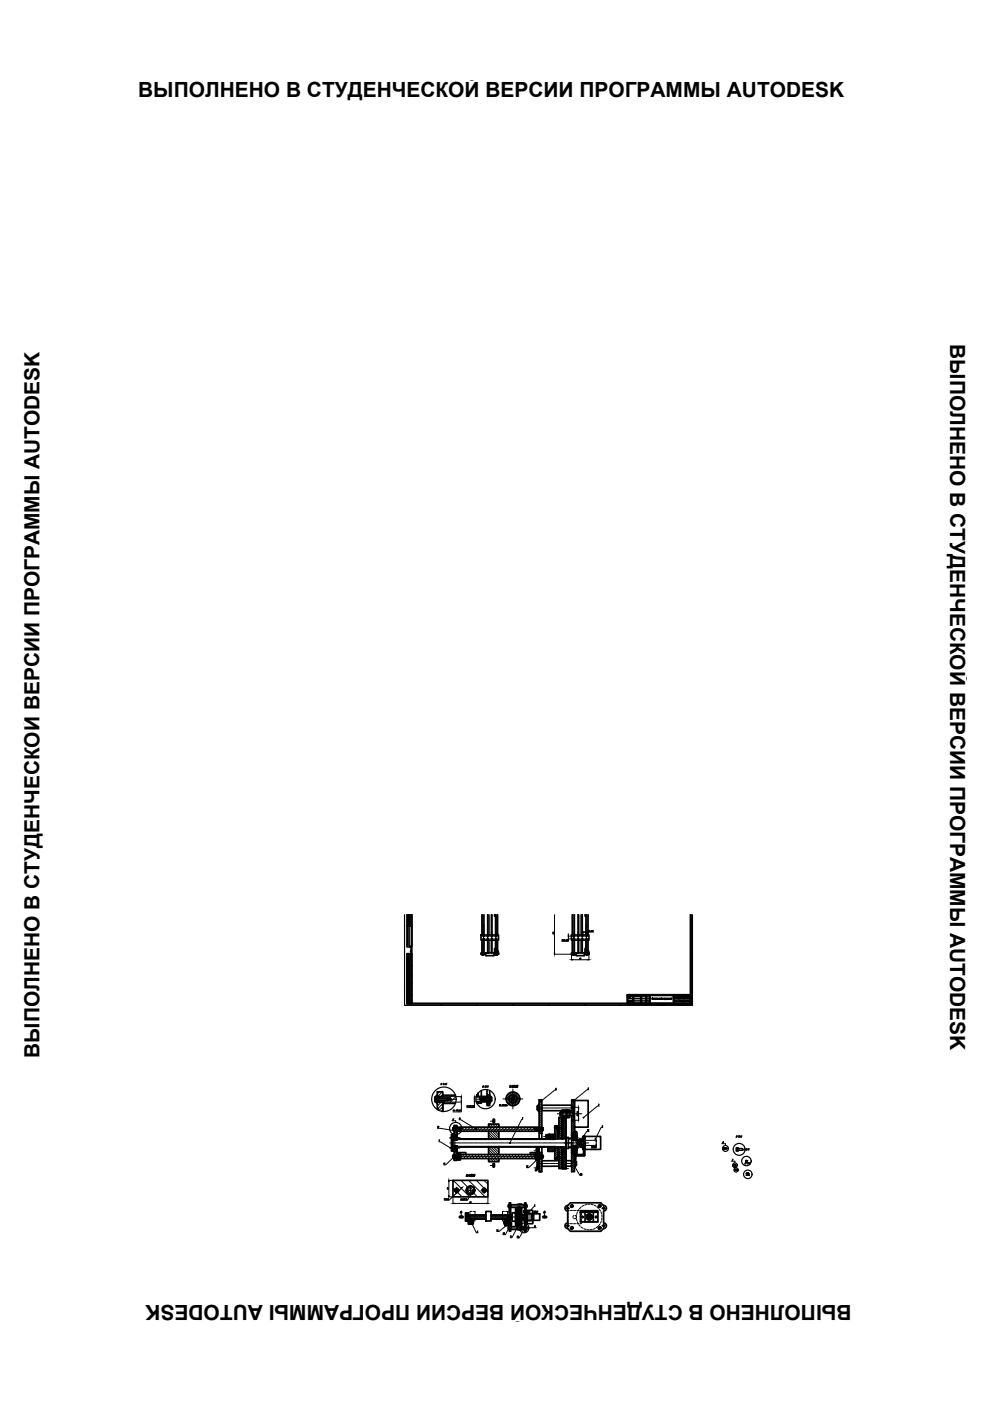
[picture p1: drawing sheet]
<svg xmlns="http://www.w3.org/2000/svg" width="210mm" height="297mm" viewBox="0 0 210 297" stroke-linecap="round" stroke-linejoin="round" font-family="sans-serif">
<defs><g id="words">
<g font-size="4.4">
<text x="29.3" y="20.6">ВЫПОЛНЕНО В СТУДЕНЧЕСКОЙ ВЕРСИИ ПРОГРАММЫ AUTODESK</text>
<text x="201.4" y="73" transform="rotate(90 201.4 73)">ВЫПОЛНЕНО В СТУДЕНЧЕСКОЙ ВЕРСИИ ПРОГРАММЫ AUTODESK</text>
<text x="8.4" y="224.2" transform="rotate(-90 8.4 224.2)">ВЫПОЛНЕНО В СТУДЕНЧЕСКОЙ ВЕРСИИ ПРОГРАММЫ AUTODESK</text>
<text x="180.5" y="276.6" transform="rotate(-180 180.5 276.6)">ВЫПОЛНЕНО В СТУДЕНЧЕСКОЙ ВЕРСИИ ПРОГРАММЫ AUTODESK</text>
</g>
<g font-size="3.1">
<text x="92.1" y="214.5">4</text>
<text x="143.6" y="214.5">A1</text>
<text x="112.5" y="244.8">Д</text>
<text x="112.2" y="249.4">Д</text>
</g>
<g font-size="2.6">
<text x="145.3" y="203.6">A</text>
<text x="143.2" y="212.7">2</text>
</g>
</g></defs>
<!-- layer: AM_8 -->
<g fill="none" stroke="#000" stroke-width=".21">
<path d="M92.7 232.2l-.1 .1M92.7 233.4l-.1 .1M92.7 232.2l-.1 .2M92.7 232.4l-.1 .1M92.7 232.5l-.1 .1M92.7 232.7h.1M92.7 233.5l-.1 .1M92.7 233.6l-.1 .1M92.7 233.7l-.1 .1M92.7 233.8l-.1 .1M92.7 233.9h.1M92.9 233.7l-.2 .2"/>
<path d="M93.1 231.5l-.4 .4M93.2 233.4l-.2 .2M93.6 233.7l-.9 .8M93.8 231.5l-1.2 1.2M93.9 232.1l-.5 .4M93.9 234l-1.2 1.2M93.9 234.7l-.8 .7M93.9 235.3l-.3 .3M94.4 232.2l-.6 .6M94.5 233.4l-.6 .5M95.7 232.2l-.6 .6M96.3 239h-.1"/>
<path d="M96.3 239.6h-.1M96.3 239.8h.1M96.3 239v.1M96.3 239.1l-.1 .1M96.3 239.2h.1M96.3 239.6l-.1 .1M96.3 239.7l-.1 .1M96.3 239.8h-.1M96.4 239.7l-.1 .1M96.5 238.6l-.2 .2M96.5 233.9h.1M96.5 239.6l-.1 .1"/>
<path d="M96.6 232.5l-1.4 1.4M96.7 239.7l-.4 .4M96.8 238.6l-.6 .6M96.9 238.9l-.2 .2M97.1 239l-.3 .3M97.2 239.6l-.9 .9M97.8 239l-.3 .3M98.4 239l-.8 .8M99.1 239l-.9 .8M99.7 239l-.8 .8M100.4 239l-.9 .8M101 239l-.8 .8"/>
<path d="M101.2 232.1l.1 .1M101.2 232l.1 .1M101.2 231.9l.1 .1M101.3 231.8v.1M101.3 231.9l-.2 .2 .2 .3M101.3 232.1l-.2 .2 .2 .1M101.3 232.2l-.2 .2 .2-.1M101.7 239l-.9 .8M101.9 232.5l-.3 .3M102.1 233.1l-.3 .3M102.3 233.3l-.3 .3M102.3 239l-.8 .8"/>
<path d="M102.3 232.5l-.5 .5M102.7 233.3l-.4 .3M102.7 232.5l-.4 .3M103 239l-.9 .8M103 233.3l-.3 .3M103.1 232.5l-.3 .3M103.3 232.6h.1M103.3 234.2l.1 .2M103.3 233.9l.4 .5M103.3 233.6l.5 .6M103.3 232.3l.3 .3M103.3 232l.5 .5"/>
<path d="M103.3 232.6l-.1 .2M103.4 233.3l-.3 .3M103.5 233.5l.3 .3 .2-.1M103.6 238.5l.5 .5M103.6 239l-.8 .8M103.7 232.7l-.1 .1M103.7 233.5h-.1M103.7 232.1l.1 .1M103.9 232.2l-.1 .1M103.9 239.8l1.6 1.7M103.9 233.3l-.1 .1M103.9 238.3l.7 .7"/>
<path d="M104 233.5l-.2 .1M104 233.4l-.2 .1M104 232.3l-.2 .1M104 232.4l-.2 .1M104 232.5l-.2 .1M104 232.6l-.2 .1M104 232.7h-.1M104 233.6l-.2 .1M104 233.8h-.1M104.3 239l-.9 .8M104.4 239.8l1.4 1.4M104.4 238.3l.7 .7"/>
<path d="M104.9 239.8l.9 .9M105 239l-.9 .8M105 238.3l.6 .7-.9 .8M105.4 239.8l.4 .4M105.5 238.3l.3 .3M106.2 239l-.8 .8M106.9 239l-.9 .8M107.3 233.2l1.3 1.2M107.3 232.8l.7 .7M107.5 233.8l.5 .4M107.5 232.2l.5 .4M107.6 239l-.9 .8"/>
<path d="M107.7 232l.4 .4M107.9 231.8l.4 .4M108.2 231.7l.4 .4M108.2 239l-.9 .8M108.2 233.7l.8 .7M108.2 232.3l-.2 .2M108.5 231.6l.6 .6M108.5 232.9l-.5 .6M108.6 233.2l-.5 .4M108.7 232.1l-.8 .8-.5-.4M108.8 231.5l1.4 1.4M108.8 233.2l-.5 .6"/>
<path d="M108.8 239l-.8 .8M109 232.2l-1.1 1M109.1 233.8l.4 .4M109.2 232.2l-.5 .5M109.3 233.6l.5 .4M109.3 231.7l.8 .7M109.4 232.4l-.5 .4M109.5 239l-.9 .8M109.5 232.6l-.5 .5M109.5 233.4l.4 .4M109.6 232.7l.6 .6M109.6 232.8l-1.1 1"/>
<path d="M109.6 233.1l-.8 .8 .5 .4M109.6 233.1l.5 .5M110.2 239l-.9 .8M110.8 239l-.9 .8M111.5 239l-.9 .8M112.1 239l-.9 .8M112.8 239l-.9 .8M113.4 239l-.8 .8M113.5 239.5l-.3 .3M114.1 239l-.3 .3M114.1 239.6l-.3 .2M114.3 234.6l.6 .6"/>
<path d="M114.3 238.9l.2 .2M114.3 238.5l.6 .6M114.3 233.4l.6 .6M114.3 233.8l.6 .6M114.3 234.2l.6 .6M114.3 235l.6 .6M114.3 235.4l.6 .6M114.3 235.8l.6 .6M114.3 236.2l.6 .5M114.3 236.5l.6 .6M114.3 236.9l.6 .6M114.3 237.3l.6 .6"/>
<path d="M114.3 237.7l.6 .6M114.3 238.1l.6 .6M114.3 239.7l.6 .5M114.5 233.2l.4 .4M114.6 239.1l-.2 .2M114.7 239.7l.2 .2 .1-.1M114.7 239.6l-.1 .1M114.8 233.2h.1M114.9 239h.1M114.9 239.6h.1M115 239l-.1 .1M115 239.1h-.1"/>
<path d="M115 239.1l-.1 .1M115 239.2h-.1M115 239.6l-.1 .1M115 239.7l-.1 .1M115 239.8h-.1M117.6 239.5l.6 .5M117.6 239l.6 .6M117.6 239.9l.6 .5M117.7 238.7l.4 .4M118.1 238.7l.1 .1M118.5 238.3l.8 .8-.2 .2 .2 .3-.2 .1 .2 .3-.2 .1 .2 .3-.2 .1M118.5 237.1l.8 .7-.2 .2"/>
<path d="M118.5 237.5l.8 .8-.2 .1M118.5 237.9l.6 .5M118.5 238.7l.6 .6M118.5 239.5l.8 .8M118.5 239.9l.8 .9-.2 .2 .4 .5M118.6 239.2l.5 .5M118.7 236.9l.6 .6-.2 .2M119.1 237.4l.2 .2-.2 .3 .2 .1-.2 .3 .2 .2-.2 .2 .2 .2-.2 .2M119.1 239.7l.2 .2-.2 .2M119.1 237.3l.1-.1 .1 .1M119.1 237.3l.2 .3M119.1 237.9l.2 .2-.2 .2"/>
<path d="M119.1 238.3l.2 .2-.2 .2 .9 1M119.1 238.4l.2 .2M119.1 238.4l.2 .2-.2 .3M119.1 238.5l.2 .2-.2 .2 .2 .3M119.1 238.8l.2 .3-.2 .2M119.1 239.1l.2 .2-.2 .2 .2 .3-.2 .1 .2 .3-.2 .2M119.1 239.1l.2 .3-.2 .2M119.1 239.3l.2 .2-.2 .2M119.1 239.4l.2 .2-.2 .2M119.1 239.8l.2 .2M119.1 239.8l.2 .3-.2 .3 .2 .1-.2 .3 .2 .1M119.1 239.9l.2 .2"/>
<path d="M119.1 237.6l.2-.3 .7 .8M119.2 237.2h.1M119.2 237.2l-.1 .1 .2 .2-.2 .3 .2 .1M119.3 235.7l.1 .1M119.3 236.7v.1M119.3 237.6l-.2 .2 .2 .2-.2 .2 .2 .2-.2 .2M119.3 238.3l-.2 .3 .2 .2M119.3 237.3l-.2-.1 .2 .2-.2 .2 .2 .3-.2 .2M119.3 237.2l-.2 .3 .2 .2M119.3 237.3l-.2 .2 .9 1M119.3 238.2l-.2-.3 .2-.2-.2 .3 .2 .2M119.3 237.9l-.2 .2 .9 1"/>
<path d="M119.3 238.3l-.2 .2 .2 .3M119.3 238.6l-.2 .2 .2 .2-.2 .2 .2 .2M119.3 238.8l-.2 .2 .2 .2M119.3 239.2l-.2 .2 .2 .3M119.3 239.3l-.2 .2 .2 .2M119.3 239.4l-.2 .2 .9 .9M119.3 239.8l-.2 .2 .2 .2M119.3 238.2l-.2 .2M119.3 238.8l-.2 .2M119.3 239l-.2 .2M119.3 239.7l-.2 .2M119.3 239.8l-.2 .3"/>
<path d="M119.3 236.5l.3 .3M119.3 237.1l.7 .8M119.3 237.6l.7 .7M119.3 238l.7 .7M119.3 238.2l.7 .7M119.3 238.6l.7 .7M119.3 238.8l.7 .7M119.3 239.2l.7 .7M119.3 239.4l.7 .7M119.3 239.6l.7 .7M119.3 235.5l.3 .3M119.3 237l.7 .7"/>
<path d="M119.5 236.5l.2 .3M119.5 235.5l.3 .3M119.5 237l.5 .5M119.7 236.5l.3 .3M119.7 235.5l.3 .3M119.7 237l.3 .2M119.9 236.5l.1 .2M119.9 235.5l.2 .2M119.9 237l.1 .1M121.2 233.3l.6 .6M121.2 233.7l.6 .6M121.2 234.1l.6 .6"/>
<path d="M121.2 234.5l.3 .3M121.2 237.6l.6 .6M121.2 238l.6 .6M121.2 238.4l.6 .6M121.2 238.8l.6 .5M121.2 239.1l.6 .6M121.2 239.6l.6 .5M121.2 239.9l.2 .2M121.5 233.2l.3 .3M121.5 237.5l.3 .3M121.8 239.8v.1M122 239.8l-.2 .2"/>
<path d="M122.1 239.9l-.2 .2M122.1 240l-.1 .1M95.8 243.6h-.1M95.8 240.6l-.1 .1M96 241.1h.1M96 240.9l.2 .2M96 241.6l.1 .1M96 243.1l.2 .1M96 241.4l.3 .3M96 243.5l.3 .3M96 253.5l.3 .3M96 251.8l.4 .4"/>
<path d="M96.1 243.8l-.1-.1-.3 .3M96.1 250.3l3.5 3.5M96.1 243l.2 .2M96.1 240.9l.2 .2M96.2 240.6l-.5 .4M96.2 244.9v.1M96.2 245h.1M96.3 243.5l.2 .3M96.3 243.8l-.3 .3M96.3 241.4l.2 .3M96.3 245.4h-.1M96.3 244.8h-.1"/>
<path d="M96.3 245.6h.1M96.3 244.8l-.1 .1M96.3 245.4v.1M96.3 245.5v.1M96.3 243l.2 .2M96.3 240.9l.2 .2M96.5 245.5l-.2 .2M96.5 241.5l.2 .2M96.5 243.6l.2 .2M96.5 243l.3 .2M96.5 245.4l-.1 .1M96.6 243.8l-.3 .3"/>
<path d="M96.7 243.5l.2 .2M96.7 241.4l.2 .2M96.7 240.9l.2 .1M96.7 243l.2 .1M96.8 245.5l-.5 .5M96.8 252l-.4 .4M96.9 240.9h.1M96.9 241.4h.1M96.9 243.5h.1M96.9 244.1l-.6 .6M96.9 245.9h.1M96.9 245.7l.3 .2"/>
<path d="M96.9 240.2l-.7 .7M96.9 240.5l-.4 .4 .3 .2M96.9 243.8l-.6 .6M96.9 244.4l-.5 .5M96.9 244.8l-.2 .1M96.9 245.8l-.3 .2M96.9 244.5l.3 .3M96.9 244.7l.1 .1M97 252.8l1 1M97 252l-.6 .5M97 244.5l.3 .3M97.1 245.7l.3 .2"/>
<path d="M97.1 244.8l-.3 .3M97.1 252.1l-.6 .6M97.2 245.4l-.3 .2M97.2 244.5l.3 .3M97.2 252.2l-.6 .6M97.2 252.6l-.2 .2M97.2 252.3l-.4 .5M97.3 245.7l.3 .2M97.4 244.5l.2 .2M97.5 245.7l.1 .1M97.5 244.5l.1 .1M97.7 250.3l1.5 1.4"/>
<path d="M97.8 244.8l-.3 .3M98.4 244.8l-.8 .8M99.1 244.8l-.9 .8M99.3 251.6l-.3 .3M99.4 250.3l3.5 3.5M99.7 244.8l-.8 .8M99.9 251.5l-1 1M100.3 251.7l-1.3 1.2M100.4 244.8l-.9 .8M100.4 252.9l.8 .9M100.5 252l-1.2 1.1M100.6 252.4l-.9 .8"/>
<path d="M101 250.3l1.7 1.7M101 244.8l-.8 .8M101.7 244.8l-.9 .8M102.3 244.8l-.8 .8M102.6 252l-.4 .3M102.6 250.3l.8 .8M102.8 252l-.6 .5M102.9 252.1l-.6 .6M103 244.8l-.9 .8M103 252.2l-.5 .6M103.1 252.4l.3 .3M103.1 252.4l-.4 .4"/>
<path d="M103.6 245.8l.5 .5M103.6 244.3l.5 .5M103.6 243.7l1 1.1M103.6 243.2l1.6 1.6M103.6 241.1l.3 .4M103.6 240.6l.8 .9M103.6 240.1l1.4 1.4M103.6 244.8l-.8 .8M104 245.6l.6 .7M104.1 243.2l1.6 1.6M104.3 244.8l-.9 .8M104.5 245.6l.6 .7"/>
<path d="M104.6 243.2l1.2 1.2M105 244.8l-.9 .8M105 245.6l.6 .7M105.1 243.2l.7 .6M105.5 245.6l.3 .3M105.6 244.8l-.9 .8M105.6 243.2l.2 .1M106.2 244.8l-.8 .8M106.9 244.8l-.9 .8M107.6 244.8l-.9 .8M107.7 259.2l.1 .1M107.8 259.7h.1"/>
<path d="M107.8 259.4h-.1M107.8 259.4l-.1 .1M107.8 259.6h.1M107.8 259.8h.1M107.8 259.3h.1M107.8 259.4v.2h.1M107.8 259l.2 .2M107.8 259.4v.1M107.9 259.4h.2M107.9 259.7h.1M108 259h.1M108.1 258.7l-.1 .2"/>
<path d="M108.1 259.7l-.1 .2-.2-.1M108.2 258.8l-.2 .2M108.2 259.4l-.2 .2M108.2 244.8l-.9 .8M108.3 259.7l-.3 .3M108.3 258.8l-.3 .3M108.3 259l-.3 .2-.2-.1M108.3 259.1l-.2 .2M108.3 259.2l-.1 .1M108.3 259.5l-.2 .1M108.3 259.9l-.2 .1M108.8 244.8l-.8 .8"/>
<path d="M109.5 244.8l-.9 .8M110.2 258.5h.1M110.2 257.6h.1M110.2 244.8l-.9 .8M110.2 258.7v.2M110.2 256.1l.1 .9M110.2 256.8v.8M110.2 256.4l.1 .4M110.2 256.5v.4M110.2 258.5l.1 .5M110.2 259.8v.2h.1M110.2 259.2l.1 .1"/>
<path d="M110.2 257.2l.1 .1M110.2 258.5l.1 .1M110.2 256h.1M110.3 257.6h.1M110.3 257.7h.1M110.3 257.8h.1M110.3 257.9h.1M110.3 258h.1M110.3 258.1h.1M110.3 258.2h.1M110.3 258.3h.1M110.3 258.4h.1"/>
<path d="M110.3 259v1.1M110.3 259.3v.2M110.3 258.5v.2M110.3 257.2l-.1 .2M110.3 256.9v.7M110.3 256.2v.2M110.3 256.1l-.1-.1v.2M110.3 256l-.1 .5M110.3 256.3l-.1 .1M110.3 256.5v.2M110.3 257v.2M110.3 257.4v.2"/>
<path d="M110.3 258.6l-.1 .9M110.3 258.9v.3M110.3 259.4l-.1 .6M110.3 259.6v.2M110.8 244.8l-.9 .8M111.2 260l.2 .1M111.2 259.8l.4 .2M111.2 257.7l.3 .2M111.2 257.5h.1M111.3 257.4l.1 .1M111.4 257.7l.1 .1M111.4 259.9l.1 .1"/>
<path d="M111.5 244.8l-.9 .8M111.5 257.4v.1M111.6 260h-.1M111.6 257.7l-.1 .1M111.7 257.5h-.1M111.7 257.8l-.2 .1M112.1 244.8l-.9 .8M113.6 245.7l.2 .2M113.8 245.6l.3 .3M114 245.6l.3 .3M114.3 240.1l.2 .2M114.3 245.5l.6 .6"/>
<path d="M116.2 240.5h.1M116.2 241.2h.1M116.2 243.2v.1M116.4 240.7h.1M116.4 240.5l-.2 .2M116.4 241.2l-.2 .3M116.4 241.4v.1M116.4 243.2l-.2 .3M116.5 243.4l-.3 .3M116.7 240.5l-.2 .2M116.7 241.2l-.2 .1M116.7 243.2l-.2 .2"/>
<path d="M116.9 241.2l-.3 .3M116.9 240.5l-.2 .2M116.9 243.2l-.7 .7M117.1 240.5l-.2 .2M117.1 241.2l-.3 .3M117.1 243.2l-.9 .9M117.3 240.5l-.2 .2M117.4 241.2l-.3 .3M117.4 243.2l-1 .9M117.6 240.5l-.3 .2M117.6 241.2l-.3 .3M117.6 243.2l-.9 .9"/>
<path d="M117.6 240.7l.6 .6M117.6 240.3l.6 .6M117.6 241.1l.4 .4M117.6 243.6l.6 .5M117.6 244l.6 .5M117.6 244.4l.6 .6M117.6 244.8l.5 .5M117.6 245.2l.5 .4M117.6 245.6l.3 .3M117.6 240.7h.1M117.6 241.3l-.1 .2M117.6 243.4l-.7 .7"/>
<path d="M117.6 243.6l-.5 .5M117.6 243.8l-.3 .3M117.6 244.1h-.1M117.7 243.2l.5 .5M118.1 243.2l.1 .1M118.2 245.8h.1M118.5 240.3l.8 .8-.2 .2M118.5 241.2l.3 .3M118.5 240.7l.6 .6M118.5 243.2l.6 .6M118.5 243.6l.8 .8M118.5 244l.6 .6 .2-.3"/>
<path d="M118.5 244.4l.8 .8-.2 .2M118.5 244.8l.6 .6M118.5 245.2v.1M118.5 246.1l.6 .6M118.5 246.5l.8 .7M118.5 246.9l.6 .6 .2-.2M118.5 247.3l.4 .5M118.5 247.7v.1M118.6 245.8l.7 .7-.2 .2M118.6 245.4l.5 .4M118.9 243.2l.2 .2M119.1 244.4l.2 .2-.2 .3 .2 .2-.2 .2 .2 .2"/>
<path d="M119.1 243.6l.2 .2-.2 .3 .2 .1-.2 .3 .2 .2-.2 .2 .9 1M119.1 246.7l.2 .2-.2 .3 .1 .3-.1-.2 .2-.2M119.1 246.9l.2 .2-.2 .3 .2-.1M119.1 244.8l.2 .3-.2 .1 .2 .3-.2 .3 .2 .1M119.1 245.1l.2 .2-.2 .2 .2 .2-.2 .3 .2 .2M119.1 244.6l.2 .2M119.1 245.4l.2 .2M119.1 240.3l.2 .2-.2 .2M119.1 240.4l.2 .2-.2 .2 .6 .7M119.1 240.4l.2 .3M119.1 240.6l.2 .2M119.1 243.2l.2 .2-.2 .2"/>
<path d="M119.1 243.3l.2 .3-.2 .2M119.1 243.4l.2 .2-.2 .2 .2 .2-.2 .3 .2 .2-.2 .2 .2 .2-.2 .2M119.1 243.6l.2 .3-.2 .2M119.1 243.8l.2 .2-.2 .2M119.1 243.9l.2 .2-.2 .2M119.1 244.3l.2 .2-.2 .2 .2 .2M119.1 244.4l.9 .9M119.1 245.1l.2 .2M119.1 245.4l.2 .2-.2 .3M119.1 245.7l.2 .2-.2 .2M119.1 245.8l.2 .2-.2 .2 .2 .2-.2 .2M119.1 245.8l.2 .2-.2 .3 .2 .3"/>
<path d="M119.1 245.9l.2 .2M119.1 246l.2 .3-.2 .3M119.1 246.3l.2 .2-.2 .2 .2 .2M119.1 246.6l.2 .2M119.1 246.6l.2 .2-.2 .2 .2 .4M119.1 246.8l.9 .9M119.1 247.3l.1 .2 .1-.1M119.1 247.4v.1M119.1 246l.2-.2 .7 .7M119.3 243.2l-.2 .2M119.3 243.9l-.2 .2 .2 .2M119.3 243.5l-.2 .2 .9 1"/>
<path d="M119.3 243.3h-.2l.2 .2M119.3 240.8l-.2 .3 .2 .3-.2-.1M119.3 247l-.2 .2M119.3 247.6v.1M119.3 244.6l-.2 .2 .2 .2-.2 .2 .2 .2-.2 .2 .2 .2M119.3 240l-.2 .2 .9 1M119.3 240.4l-.2 .3 .2 .2-.2 .3 .2 .2M119.3 240.7l-.2 .3 .2 .2-.2 .2 .2-.1M119.3 241.1l-.2 .2 .1 .2M119.3 241.4v.1M119.3 243.2h.1M119.3 243.3h-.2l.2 .1-.2 .3"/>
<path d="M119.3 243.2l-.2 .3 .2 .2M119.3 243.3l-.2 .2 .2 .2M119.3 243.7l-.2 .2 .2 .3M119.3 243.7l-.2 .3 .2 .2M119.3 244.3l-.2 .2 .2 .3M119.3 245.2l-.2 .3 .2 .2M119.3 245.9l-.2 .2 .9 1M119.3 246.2l-.2 .2 .2 .2M119.3 246.2l-.2 .3 .2 .2M119.3 246.7l-.2 .3 .7 .7M119.3 240.2l-.2 .3M119.3 241l-.2 .2"/>
<path d="M119.3 241.3l-.2 .2M119.3 243.3l-.2 .3M119.3 244.2l-.2 .2M119.3 244.8l-.2 .2M119.3 244.9l-.2 .3M119.3 245.3l-.2 .3M119.3 245.6l-.2 .2M119.3 246.6l-.2 .3M119.3 246.8l-.2 .2M119.3 240l.7 .7M119.3 240.2l.7 .7M119.3 240.6l.7 .7"/>
<path d="M119.3 240.8l.6 .7M119.3 243.3l.7 .7M119.3 243.5l.7 .7M119.3 243.7l.7 .7M119.3 244.1l.7 .7M119.3 244.3l.7 .8M119.3 244.7l.7 .8M119.3 244.9l.7 .8M119.3 245.3l.7 .8M119.3 245.6l.7 .7M119.3 246l.7 .7M119.3 246.2l.7 .7"/>
<path d="M119.3 246.6l.7 .7M119.3 246.8l.7 .7M119.3 247.4l.3 .3M119.4 243.2l.6 .6M119.6 243.2l.4 .4M119.8 243.2l.2 .2M120 243.2h.1M121.2 245.4l.6 .6M121.2 244.2v.1M121.2 244.6l.6 .6M121.2 245l.6 .6M121.2 245.8l.6 .6"/>
<path d="M121.2 246.2l.6 .6M121.2 246.6l.6 .6M121.2 247l.6 .6M121.2 247.4l.6 .6M121.2 247.8l.6 .5M121.2 248.1l.3 .3M121.2 240.9l.2 .2M121.2 241.6l.1 .1M121.2 243.2h.1M121.2 243.6v.3M121.2 243l.2 .2M121.2 240.4l.3 .2"/>
<path d="M121.2 240.6h.1M121.2 241.4l.3 .3M121.3 243.5l.3 .3-.3 .3M121.4 240.6l-.2 .1M121.4 243l.2 .2M121.4 243.8l-.2 .2M121.5 241.4l.2 .3M121.5 240.6l-.3 .3M121.5 244.5l.3 .3M121.5 240.9l.3 .2M121.6 243.6l.2 .2M121.6 243l.2 .2"/>
<path d="M121.6 240.4l.2 .1M121.6 240.6l-.3 .3 .2 .2M121.7 243.8l-.3 .3 .2 .1M121.7 241.5l.2 .2M121.8 243.6l.2 .2-.3 .3M121.8 243l.3 .2M121.8 243.8l-.3 .3M121.8 244.5v.1M121.8 240.4h.1M121.9 241.4l.2 .2M121.9 240.1h-.1M121.9 243.5l.3 .1"/>
<path d="M121.9 240.9l.2 .1M122 240.4l-.5 .5M122 244.5l-.2 .2M122 243l.1 .1M122 240.1h.1M122.1 240.4l-.5 .5M122.1 241.4h.1M122.1 244.6l-.2 .2M122.1 244.7l-.1 .1M122.1 240.5l-.4 .4 .3 .2M122.1 244l-.2 .2M122.1 244.2h-.1"/>
<path d="M122.1 240.7l-.2 .2M122.2 240.7l-.2 .2M122.3 243.6l-.5 .5M122.4 240.7l-.3 .2M122.4 243.9l-.1 .1M122.4 240.8l-.3 .3M122.4 240.9l-.2 .2M122.4 243.8l-.3 .2M122.4 241l-.1 .1M122.4 243.6l-.6 .6M122.4 242.4l-.2 .2M122.5 241.7l-.4 .3"/>
<path d="M122.5 242.6l-.3 .3M122.8 241.7l-.6 .6M122.8 242.6l-.3 .4M123.1 242h.1M123.1 241.7l-.3 .3M123.1 242.7l-.3 .3M123.5 241.7l-.2 .1M123.5 242.6l-.2 .2M123.7 241.8l-.3 .2M123.7 242.7l-.3 .3M110.6 260.1l-.2 .1M110.6 260.4l-.1 .1"/>
<path d="M110.8 260.5l-.2 .1M110.8 260.1l-.3 .3M110.9 260.5l-.1 .2M111 260.1l-.2 .2M111.1 260.5l-.1 .2M111.2 260.1l-.2 .1M111.2 260.8h.1M111.2 260.1h.1M111.3 260.1l-.1 .1M111.3 260.5l-.1 .2M111.3 260.6l.3 .1M111.4 260.8l-.2-.2 .3 .3"/>
<path d="M111.4 260.2h.1M111.4 260.6h.1M111.5 260.6h.1M111.5 260.5v.2M111.6 260.8h.1M111.6 260.1l-.1 .1M111.6 260.2h.1M111.6 260.7h-.1"/>
</g>
<g fill="none" stroke="#000" stroke-width=".36">
<path d="M86.7 196.3h.5v4.4h-.5zM102 198.2h3.7v1.1h-3.7zM102.2 199.3v2.7h.1M102.2 193.9v4.3M102.6 199.3v2.7h-.6v.3h1v.3h1.7v-.3h1M102.6 193.9v4.3M103.4 193.9v4.3M103.4 199.3v2.7v-2.7M104.2 199.3v2.7l.1-2.7M104.2 193.9v4.3M104.3 193.9v4.3M104.9 193.9v.4h.2"/>
<path d="M105.1 194.2v-.3v4.3M105.1 199.3v2.4M105.5 199.3v2.4h.1v.3h-.2M105.5 193.9v4.3M121.2 198.2h3.7v1.1h-3.7zM121.3 199.3v2.7h.2M121.3 193.9v4.3M121.8 199.3v2.7h-.6v.3h.9v.3h1.8v-.3h1M121.8 193.9v4.3M122.6 193.9v4.3M122.6 199.3v2.7M123.4 199.3v2.7l.1-2.7"/>
<path d="M123.4 193.9v4.3M123.5 193.9v4.3M124 193.9v.4h.2M124.2 194.2v-.3v4.3M124.2 199.3v2.4M124.7 199.3v2.4h.1v.3h-.3M124.7 193.9v4.3M102.2 202.3l.4 .1zM102.2 202.4h.3M102.2 202.4h.1M102.3 202.4h.2M102.3 202.4h.1"/>
<path d="M102.5 202.4h.1M102.6 202h2.6M103.4 202h-.2h.3M105.1 201.1h-.2v.9h.2M105.1 202.3l.4 .1zM105.1 202.4h.3M105.1 202.4h.1M105.2 202.4h.1M105.2 202.4h.2M105.2 202h.5v.3M105.4 202h.3v.3M105.4 202h.1"/>
<path d="M105.4 202.4h.1M105.6 201.7h-.7v.3h.3M121.4 202.3l.4 .1zM121.4 202.4h.3M121.4 202.4h.1M121.5 202.4h.1M121.7 202.4h.1M121.8 202h2.6M122.6 202h-.3h.4M124.2 201.1h-.2v.9h.2M124.3 202.3l.4 .1zM124.3 202.4h.3"/>
<path d="M124.3 202.4h.1M124.4 202h.5v.3M124.4 202.4h.2M124.4 202.4h.1M124.5 202h.4v.3M124.5 202h.2M124.6 202.4h.1M124.7 201.7h-.6v.3h.3M92.2 232.9h.2v.3h-.2M92.2 232.7v.7M92.2 233.4l.3 .2M92.4 232.5h.2v1.2h-.2"/>
<path d="M92.4 232.5h.2v.3h2.2M92.4 233.7h.2M92.4 232.5h.2M92.5 232.5l-.3 .2M92.6 232.7h.1M92.6 233.4h.1M92.7 233.7h.6M92.7 232.5h.6M93 233.4v.3h.9M93.9 233.7v.2h2.6M93.9 232.5v-1h-1.2v1.3v-.6h-.1l.1 3.1M93.9 232.5h-.9v.3"/>
<path d="M93.9 233.7v2M94.8 232.8v.6zM94.8 233.4h-2.2v.3h-.2M96 239.3v.2M96.2 239.1v.6M96.2 239.1v.2h1.2M96.2 239.1h.1M96.2 239.7h.1M96.2 239.1l-.2 .5 .2 .1M96.2 239.2h.1M96.2 239.6h.1M96.3 239.1h.3"/>
<path d="M96.3 239.7h.3M96.4 239.6v.1h.5M96.5 232.2h-2.6v.3M96.9 239.7v.1h17.4v-.1M96.9 239.1v-.1h17.4v.1M96.9 239.7v2h-.9M96.9 239.1v-.5h-.6v2h-.6v3M96.9 239.1h-.5v.2M96.9 239.7v1M97.4 239.3v.3zM97.4 239.6h-1.2v.1M101.1 233.6v.2"/>
<path d="M101.1 232.5v-.3v.3h-.1h2.3v.1M101.3 233.6v.3h.8v-.3M101.3 231.8v.7M102.1 231.2v1.3M102.8 232.8v.5M103.3 232.6h.4v.2M103.3 231v1.6M103.6 239v-.7h2.2v.7M103.6 239.8v1.7M103.7 233.3v.2h-.4v.1h-2.3M103.7 232.6h.1M103.7 233.5h.1"/>
<path d="M103.8 233.3v1.1h-.5v-.8M103.8 231.2l.2 2.6h-.2v-.5M103.8 232.7h.2M104 232.5l.3 .2v.6l-.3 .3zM104 232.8h-1.2v.5h1.2h-.2M105.8 239.8v1.7M108.3 230.2h-.1l-.1 .3 .2-.1-.2-.1M108.4 230.4h.2M108.7 230.3l.1 .1v.1M108.9 230.2h-.2v.3M109.1 230.1l-.1 .4M109.2 230.2l-.1 .2h.2"/>
<path d="M109.2 230.4v.1M109.4 230.4v.1M109.4 230.3h.1M109.5 230.3l.1-.1-.1 .3M109.8 230.1l-.1 .4M113.8 239.3v.3zM113.8 239.6h1.2M113.8 239.3h1.2M113.9 234.4h.3v1l-.3-.2zM114.2 234.2l.1-.1v1.6h-.1zM114.3 239.1v-5.9h.6v7.1h-.6v-.6M114.3 239.1h.4v.2"/>
<path d="M114.6 239.1h.3M114.6 239.7h.3M114.7 239.6v.1h-.4M114.9 239.2h.1M114.9 239.6h.1M115 239.1h.1M115 239.7h.1M115 239.1v.6M115 239.1l.1 .1-.1 .5M115.1 239.3v.2M118.8 235.8v.7M119.1 237.2h.2"/>
<path d="M119.3 235.8h.7M119.3 236.5h.7M120 236.8l.2 .1M120 236.9h.1M120 235.4h.8v1.5h-.6M120 236.9h.2M120.2 235.4l-.2 .1M120.6 235.7l-.2-.3 .2 .3M120.6 236.8l-.2-.2 .2 .3M120.8 235.5h.4v-1.2h-6.3v1.2h5.1v1.3h-.7M121.2 234.8v-1.6h.6v1.6h-.6v1M121.2 237.5h.6"/>
<path d="M121.2 236.5v4.1M121.5 234.8v2.7h.3M121.8 237.5v2.6v-.3h.3v.9h.3v.4l-.3-.2M121.8 239.3v.5M121.8 233.3h2.9v5.7h-2.9zM96 240.9v.2h-.3M96 243h.9v1.9M96 243.6h-.3v.5h.6v1.9h.6v-.5M96 241.4h.3M96 241.1h.3M96 243.2h.3M96 243.5h.3"/>
<path d="M96 241.6h.9M96 243.7l.1 .1M96 245.1v.3zM96 250.3h7.4v3.5h-7.4zM96.1 245.4l.1 .1M96.1 243.8h.8v.3M96.1 240.9v2.9M96.1 240.9h.7M96.1 240.9h-.1M96.2 244.9v.6M96.2 245.5h.1M96.2 244.9h.1"/>
<path d="M96.2 244.9l-.2 .5M96.2 245.1h1.2M96.2 245.4h1.2M96.2 245h.1M96.2 245.4h.1M96.3 245.5h.3M96.3 244.9h.3M96.4 245.4v.1h.5M96.6 241.4h.3M96.6 241.1h.3M96.6 243.2h.3M96.6 243.5h.3"/>
<path d="M96.8 240.9l.1 .8M96.8 243h.1M96.8 243h-.8M96.8 240.9h.1M96.9 243.1l23.1 .1M96.9 241.5v.2h-.9l-.2 .1v1l.2 .2h.9v.1M96.9 240.6v.3h-.8M96.9 243.7l-.8 .1M96.9 245.5v.4h.7v-.3M96.9 244.9v-.1h17.4v.1M96.9 245.5v.1h17.4v-.1M96.9 244.8v-.4h1.9v.4"/>
<path d="M96.9 244.9h-.5v.2M96.9 243.1l20.9 .1M96.9 243v.8M96.9 244v.9M97.4 245.1v.3zM97.6 244.8v-.3h-.7v.4M97.6 257.1l.2-.3 .1 .3M97.7 257.1h.1M98.7 257.2h.6v1.7h-.6zM98.9 258.1v.1M98.9 257.9v.3M98.9 257.9v.2"/>
<path d="M99 258.5v.3l-.1-.3M99 249.1l-.1 .3M99 258.5h-.1M99 257.2h.3v1.7h-.3zM99.1 249.2v.2M99.1 249.1l-.1 .3M99.2 249.1l-.2 .1M99.3 249.3h.1M99.3 257.7h.3v.7h-.3zM99.3 258.5h.1v1h-.1zM99.3 257.8v.5M99.3 257.6h3.7"/>
<path d="M99.4 258.9h.7M99.4 258.9h.9v.2h-.9zM99.4 258.9h.9M99.4 259.5v-.6h.9v.6h-.8M99.4 259.1h.9v.4h-.9zM99.4 258.9v.6h.8M99.4 258.5l.1 .3zM99.4 258.8h.1M99.5 258.6v.1M99.6 249.1l-.1 .3M99.6 257.8h3.4M99.6 258.3h3.4"/>
<path d="M99.7 249.2v.2M99.7 249.1l-.1 .3M99.8 259.4l-.2-.2 .2 .2M99.8 249.1l-.2 .1M100 259.2l.1 .2M100 249l-.1 .4M100 259.2l.2 .2M100.1 258.9h.1M100.2 249.1l-.2 .3h.1M100.2 249l-.1 .1M100.3 249.3v.1M100.3 249.2h.1"/>
<path d="M100.4 249.1h.1l-.1 .3M100.6 249l-.1 .4M103 257.6h-3.7v.9h3.7l-3.7-.1M103 256.8h1.1v2.1h-1.1zM103.6 245.6v.7h2.2v-.7M103.6 243.1v1.7M104.1 257.6h3.9M104.1 258.5h3.9zM104.1 257.8h3.5M104.1 258.3h3.5M105.8 243.1v1.7M106.9 258.9h.9v.2h-.9z"/>
<path d="M106.9 258.9h.9v.6v-.4h-.9v.4h.8h-.8zM107 258.9h.9zM107.1 259.4l.2-.2-.2 .2M107.1 258.9h.1M107.6 259.3l-.1 .1M107.6 257.7h.4v.7h-.4zM107.6 259.3l-.2 .1M107.7 259.3l-.3-.1 .3 .2M107.7 259.2l.1 .3zM107.7 259.5l.1 .3zM107.8 255.6v.2M107.8 255.5l.1-.1v.6"/>
<path d="M107.8 255.8l.1 .1M107.8 259h.2v.9h-.2zM107.8 258.9v1h-.8v-.4M108 256.8v.1M108 257v.1M108 257.8v.5M108.3 255.4h2.9v.6h-2.9zM108.3 259.2v.3zM108.3 259.3h-.7v.1v-.1v.1h.7M108.3 259.6h-.7v.1v-.1v.1h.7M108.3 258.4h.3M108.3 257.6h.3"/>
<path d="M108.3 257.9v.3M108.3 257.9l.1 .2M108.4 259.8l-.1-.3 .1 .3M108.4 258.1l-.1 .1M108.6 257.1h.7v1.8h-.7zM109.3 256.3h.3v3.5h-.3zM109.6 258.5h.2M109.6 257.6h.2M109.8 255.4h.4M109.8 256h.4v4.1h-.4zM109.8 256v4.1M110.2 258.5h.1"/>
<path d="M110.2 257.6h.1M110.2 256v1.9M110.2 258.2v1.9M110.3 255.4v-.1h.3v.1M110.3 256v4.1M110.6 256v2.4M110.9 258.5v.1h-.3v-.2v1.7M110.9 257.6v-.1h-.3v.1M110.9 257.6h.3v.9h-.3M110.9 257.6v.9M111.1 256.7h.1v.4l-.1-.1zM111.2 258.6v.3l-.1-.3"/>
<path d="M111.2 258.6h.1M111.2 256.8h.5v.2M111.2 258v.2M111.2 258.7h.1M111.5 257.7v1.7h1.5v-.7M111.5 257.2v-.2v.5M111.5 257.3h1.3v1.5h-1.3M111.5 257.7v2.5M111.5 259.3h.2M111.6 255.9l.1-.3-.1-.2v.6M111.7 259v.2M111.7 257.6v1.3l1.1-.1v-1.5l-1.1-.1v1.3"/>
<path d="M111.7 257.5h-.5v.2v-.2v.2h.5h-.2M111.7 257.2v2.1M111.7 256.8h.1M111.7 256.8v.2M111.7 257h.1M111.7 257.5v.3v-.3h-.2M111.7 259.2h.1M111.7 259.2v-.3v.3M111.7 258.5v-.2v.3M111.7 258.5v.1M111.7 258.5h.1M111.8 257h-.6"/>
<path d="M112.8 257.4h1.6v1.3h-1.6zM113 257.4v-.8h-1.5v.2v-1.8h-.3v5.1M114.3 245.5v.4h-.7v-.3M114.3 245.5v2.9h.6v-2.8M114.3 240.3v1.2M114.9 240.3v1.2M115.3 257.1l.2-.3v.3M115.3 257.1h.2M116.2 243.2v.9h1.4v-.9v2.7h.6v-.1h-.1v-.5h.1v-2.1M116.2 240.6l1.4-.1v1v-2.8h.6v.2h-.1v.5h.1v2.1M116.2 241.3v.2M116.4 243.2v.2l.1-.2"/>
<path d="M116.4 240.7v-.2l.1 .2M116.4 241.2v.3M116.5 241.2v.3M117 241.1h.6M117 240.8h.6M117.8 241.5h-20.9M118.5 246.1h-3.6v1.2h3.6M118.5 241.5v-2.1h.1v-.5h-.1v-2h.6v4.6M118.5 243.2v2.1h.1v.5h-.1v2h.6v-4.6h-.3M119.1 247.5h.2M119.3 241.2v.3M120 246.1h1.2v1.2h-1.2"/>
<path d="M120 241.5h-23.1M121.2 242.3v.7h1.9M121.2 240.6h.6v-.2v.2h-.6v.3M121.2 244.1v4.3h.6v-2.8M121.2 243.8v.3h.6v.2v-.2h-.6M121.2 240.6v.3h.8M121.2 240.1v.3zM121.2 240.9v2.8M121.2 241.7h1.9M121.2 241.4h.3M121.2 241.1h.3M121.2 243.2h.3"/>
<path d="M121.2 243.5h.3M121.2 241.6h.1M121.2 243.7l.8 .1M121.2 243h.9v.7M121.2 244.2v.3M121.4 255.5l-.4 .4M121.4 255.6l-.3 .3M121.8 244.8v.5M121.8 244.8v1M121.8 245.9v1.6l.1-1.6M121.8 241.4h.3M121.8 241.1h.3"/>
<path d="M121.8 243.2h.3M121.8 243.5h.3M121.9 246.2l.3 .2v.6l-.2 .2zM122 243.8h-.8v.3M122 240.9h.1M122 240.9h-.8M122.1 244.2h-.9v.3h.9M122.1 243.7v-.1h.3v.4h-.3v.8h-.3v-.3v.3M122.1 243.7l-.1 .1M122.1 240.9v.8M122.1 241.1h.3v.6M122.1 241.6h-.1"/>
<path d="M122.3 244.2l-.2-.1v.6l.2-.1v-.4M122.3 240.4l-.2 .1v-.5h.2v.4M122.4 243v.6M122.6 242l-.2 .3 .2 .3h.4M122.9 242.1l.9-.1v.6h-.8zM123 242h-.4v.6M123 241.6l.1 .4M123 243l.1 .2M123 243h.4l-.4 .2M123 241.5l.4-.1v.2h-.4M123.1 241.4l-.1 .2M123.1 257h3.7v2h-3.7z"/>
<path d="M123.1 256.7h3.7v.3h-3.7zM123.1 259h3.7M123.1 241.6h.2v.4M123.1 243h-.1M123.1 242h.1M123.1 242.6v.4M123.1 242h.2M123.1 242.6h.2zM123.3 241.7l.4 .1v.2M123.3 243h-.2M123.3 241.6h.1M123.3 242h.1"/>
<path d="M123.3 242.6v.4M123.3 243h.1M123.3 258l.2 .2M123.4 257.9l.2 .2M123.6 244.8h-1.6l-.2 .6M123.6 241.7v.3M123.6 242.6v.4M123.7 240.9v.6l-.1-.1-.1-.3M123.7 243.7l-.2-.4 .2-.2v.6M123.7 240.9l-.1 .1M123.7 242.6v.3l-.4 .1M123.7 242.9h.3"/>
<path d="M123.8 241.8h.2v1.1h-.2zM123.9 245.1h-1.7l-.1 .1v.7h-.3v-.3M124 243.5v1.4l-.1 .2M124 241.1v-.3h-.3v1h.3M124 243.3v-.4h-.3v1.7l-.1 .2M124 240.9h3.3v2.8h-3.3zM124 242.3v.8M124 257v2M124.4 257.7l.1 .1M124.5 257.6l.1 .1M125.8 257v2M126.5 257.9l-.2 .2"/>
<path d="M126.5 258l-.2 .2M127.3 255.5l-.4 .4M127.3 255.6l-.4 .3M128 255.6l-.6-.6h-6.5l-.5 .6a.58 .58 0 0 0-.6 .6 .58 .58 0 0 0 .6 .6v2.5a.58 .58 0 0 0-.6 .6 .58 .58 0 0 0 .6 .6l.5 .6h6.5l.6-.6M128 256.8v2.5M128 255.6a.58 .58 0 0 1 .6 .6 .58 .58 0 0 1-.6 .6M128 259.3a.58 .58 0 0 1 .6 .6 .58 .58 0 0 1-.6 .6M107.8 260.2v.3M107.8 260.2l.1-.1v.5l-.1-.1M108.3 260.5v.2h2.9l.2-.2M109.8 260.7h.4M110.3 260.7v.1h.3v-.1"/>
<path d="M111 260.2v.3h.6M111.2 260.1h-2.9v1h-.3v-6.1h.3v5.3M111.2 260.1l.2 .1M111.4 260.1h.1M111.4 260.6h.1M111.5 260.2l.1-.2-.1 1.1h-.3v-.4M111.5 260.2l-.5 .1M111.5 260.5h.1M111.6 260.1l.1 .1-.1 .4zM121.4 260.1l-.4 .4M121.4 260.2l-.3 .3M127.3 260.1l-.4 .4"/>
<path d="M127.3 260.2l-.4 .3"/>
<circle cx="108.8" cy="233" r="1.45"/>
<circle cx="108.8" cy="233" r=".88"/>
<circle cx="108.8" cy="233" r=".26"/>
<circle cx="120.5" cy="235.6" r=".16"/>
<circle cx="120.5" cy="236.7" r=".16"/>
<circle cx="96.5" cy="241.3" r=".2"/>
<circle cx="96.5" cy="243.3" r=".2"/>
<circle cx="96.8" cy="252.4" r=".43"/>
<circle cx="99.7" cy="259.3" r=".14"/>
<circle cx="99.8" cy="252.4" r=".88"/>
<circle cx="100.1" cy="259.3" r=".14"/>
<circle cx="102.7" cy="252.4" r=".43"/>
<circle cx="107.2" cy="259.3" r=".14"/>
<circle cx="121.2" cy="255.7" r=".26"/>
<circle cx="121.7" cy="243.3" r=".2"/>
<circle cx="121.7" cy="241.3" r=".2"/>
<circle cx="123.5" cy="258" r=".14"/>
<circle cx="124.9" cy="258" r=".46"/>
<circle cx="124.9" cy="258" r=".62"/>
<circle cx="124.9" cy="258" r=".6"/>
<circle cx="124.9" cy="258" r=".33"/>
<circle cx="124.9" cy="258" r=".26"/>
<circle cx="126.4" cy="258" r=".14"/>
<circle cx="127.1" cy="255.7" r=".26"/>
<circle cx="121.2" cy="260.3" r=".26"/>
<circle cx="127.1" cy="260.3" r=".26"/>
</g>
<!-- layer: AM_7 -->
<g fill="none" stroke="#000" stroke-width=".21">
<path d="M102.2 199.1h.2M102.2 198.5h.2M102.3 193.9v.2M102.3 194.3v.2M102.3 194.6v.9M102.3 195.6v.2M102.3 195.9v.9M102.3 196.9v.2M102.3 197.2v1M102.3 199.3v.6M102.5 199.1h.1M102.5 198.5h.1"/>
<path d="M102.5 198.1v.3M102.5 198.4v.6M102.5 199v.1M102.5 199.2v.2M102.6 195.9v1M102.6 197v.2M102.6 197.3v.9M102.6 199.3v.5M102.6 199.9v.2M102.6 199.1h.3M102.6 198.5h.3M103 199.1h.4"/>
<path d="M103 198.5h.4M103.4 198.1v.3M103.4 198.4v.6M103.4 199v.1M103.4 199.2v.2M103.5 199.1h.3M103.5 198.5h.3M103.8 193.9v.4M103.8 194.4v.2M103.8 194.7v.9M103.8 195.7v.2M103.8 196v.9"/>
<path d="M103.8 197v.2M103.8 197.3v.9M103.8 199.3v.5M103.8 199.9v.2M103.9 199.1h.4M103.9 198.5h.4M104.3 198.1v.3M104.3 198.4v.6M104.3 199v.1M104.3 199.2v.2M104.4 199.1h.2M104.4 198.5h.2"/>
<path d="M104.8 199.1h.7M104.8 198.5h.7M105.1 195.9v1M105.1 197v.2M105.1 197.3v.9M105.1 199.3v1M105.1 198.1v.3M105.1 198.4v.6M105.1 199v.1M105.1 199.2v.2M105.3 193.9v.5M105.3 194.4v.1"/>
<path d="M105.3 194.6v.4M105.3 195.1v.6M105.3 195.7v1.4M105.3 197.2v.6M105.3 197.9v.3M105.3 199.3v.4M105.3 199.8v.1M105.3 199.9v.4M121.4 199.1h.2M121.4 198.5h.2M121.5 193.9v.2M121.5 194.3v.2"/>
<path d="M121.5 194.6v.9M121.5 195.6v.2M121.5 195.9v.9M121.5 196.9v.2M121.5 197.2v1M121.5 199.3v.6M121.7 199.1h.4M121.7 198.5h.4M121.7 198.1v.3M121.7 198.4v.6M121.7 199v.1M121.7 199.2v.2"/>
<path d="M121.8 195.9v1M121.8 197v.2M121.8 197.3v.9M121.8 199.3v.5M121.8 199.9v.2M122.2 199.1h.3M122.2 198.5h.3M122.5 199.1h.1M122.5 198.5h.1M122.6 198.1v.3M122.6 198.4v.6M122.6 199v.1"/>
<path d="M122.6 199.2v.2M122.7 199.1h.2M122.7 198.5h.2M123 193.9v.4M123 194.4v.2M123 194.7v.9M123 195.7v.2M123 196v.9M123 197v.2M123 197.3v.9M123 199.3v.5M123 199.9v.2"/>
<path d="M123.1 199.1h.4M123.1 198.5h.4M123.5 198.1v.3M123.5 198.4v.6M123.5 199v.1M123.5 199.2v.2M123.6 199.1h.2M123.6 198.5h.2M124 199.1h.4M124 198.5h.4M124.2 195.9v1M124.2 197v.2"/>
<path d="M124.2 197.3v.9M124.2 199.3v1M124.3 198.1v.3M124.3 198.4v.6M124.3 199v.1M124.3 199.2v.2M124.4 199.1h.3M124.4 198.5h.3M124.5 193.9v.5M124.5 194.4v.1M124.5 194.6v.4M124.5 195.1v.6"/>
<path d="M124.5 195.7v1.4M124.5 197.2v.6M124.5 197.9v.3M124.5 199.3v.4M124.5 199.8v.1M124.5 199.9v.4M102.3 200v.2M102.3 200.3v.9M102.3 201.3v.3M102.3 201.7v.6M102.6 200.2v.9M102.6 201.2v.3"/>
<path d="M102.6 201.6v.4M103.8 200.2v.9M103.8 201.2v.3M103.8 201.6v.4M105.1 200.4v.2M105.1 200.7v1M105.3 200.4v.6M105.3 201.1v1.2M121.5 200v.2M121.5 200.3v.9M121.5 201.3v.3M121.5 201.7v.6"/>
<path d="M121.8 200.2v.9M121.8 201.2v.3M121.8 201.6v.4M123 200.2v.9M123 201.2v.3M123 201.6v.4M124.2 200.4v.2M124.2 200.7v1M124.5 200.4v.6M124.5 201.1v1.2M92.3 233.1h.7M93 235v.4"/>
<path d="M93.1 233.1h.2M93.4 233.1h.9M93.9 233.9h.4M94.4 233.1h.2M94.5 233.9h.2M94.7 233.1h.9M94.8 233.9h.8M95.7 233.1h.2M95.7 233.9h.3M96 233.1h.7M96.1 233.9h.4M96.1 239.4h.7"/>
<path d="M96.9 239.8h.7M96.9 239.4h.2M97.2 239.4h.9M97.7 239.8h.2M98 239.8h.9M98.2 239.4h.2M98.6 239.4h.8M99 239.8h.2M99.3 239.8h.9M99.5 239.4h.2M99.9 239.4h.8M100.3 239.8h.2"/>
<path d="M100.6 239.8h.9M100.8 239.4h.3M100.9 233.1h2.4M101.2 239.4h.8M101.6 239.8h.2M101.9 239.8h.9M102.1 239.4h.3M102.5 239.4h.8M102.9 239.8h.2M103.2 239.8h.9M103.4 233.1h.4M103.4 239.4h.3"/>
<path d="M103.8 239.4h.9M103.9 233.1h.1M104 233.1h.3M104.2 239.8h.2M104.5 239.8h.9M104.8 239.4h.2M105.1 239.4h.8M105.5 239.8h.2M105.8 239.8h.9M106.1 239.4h.2M106.4 239.4h.9M106.6 233h.6"/>
<path d="M106.8 239.8h.2M107.2 239.8h.8M107.3 233h.3M107.4 239.4h.2M107.7 233h.8M107.7 239.4h.9M108.1 239.8h.2M108.5 239.8h.6M108.6 233h.3M108.7 239.4h.2M108.7 230.9v.6M108.7 231.6v.2"/>
<path d="M108.7 231.9v.9M108.7 232.9v.2M108.7 233.2v.9M108.7 234.2v.2M108.7 234.5v.6M109 233h.8M109 239.4h.9M109.9 233h.3M110 239.4h.2M110.3 233h.6M110.3 239.4h.9M111.3 239.4h.2"/>
<path d="M111.6 239.4h.9M112.6 239.4h.2M112.9 239.4h.9M113.9 239.4h.2M114.2 239.4h.8M114.3 234.9h.6M115 234.9h.3M115.4 234.9h.8M116.3 234.9h.3M116.7 234.9h.8M117.5 239.1h.3M117.7 234.9h.2"/>
<path d="M117.8 239.1h1.2M118 234.9h.8M118.2 236.1h.9M118.8 236.9h.5M118.8 235.4h.5M119 234.9h.2M119.2 236.1h.2M119.3 234.9h.8M119.4 235.4h.2M119.5 236.9h.2M119.5 236.1h1.3M119.6 236.9h-.2"/>
<path d="M119.7 236.9h.6M119.7 235.4h.6M120.3 234.9h.2M120.6 234.9h.6M120.9 236.1h.6M121.5 235.8h.1M121.6 236.1h1.4M123 236.1h.4M95.3 242.3h.8M95.4 243.4h.3M95.4 241.3h.3M95.7 243.4h.1"/>
<path d="M95.7 241.3h.1M95.9 245.2h1M95.9 243.4h.4M95.9 241.3h.4M96.1 252.4h.3M96.3 242.3h.2M96.4 243.4h.6M96.4 241.3h.6M96.4 240.4v.5M96.4 240.9v.1M96.4 241.1v.4M96.4 241.6v.1"/>
<path d="M96.4 241.8v1.6M96.4 243.4v.6M96.4 244.1v.3M96.4 252.4h.1M96.6 242.3h.9M96.6 252.4h.4M96.8 251.7v.4M96.8 252.2v.4M96.8 252.7v.1M96.8 252.8v.3M96.9 244.8h.7M97 245.2h.2"/>
<path d="M97.1 243.4h.4M97.1 241.3h.4M97.1 252.4h.4M97.3 245.2h.9M97.6 242.3h.2M97.7 244.8h.2M97.9 242.3h.8M98 244.8h.9M98.3 245.2h.2M98.6 245.2h.9M98.6 252.4h.9M98.7 258.6h.5"/>
<path d="M98.9 242.3h.2M99 244.8h.2M99.2 242.3h.9M99.2 258.6h.7M99.3 258h1M99.3 244.8h.9M99.6 245.2h.2M99.6 252.4h.3M99.7 251.3v.9M99.7 252.3v.2M99.7 252.6v.9M99.9 245.2h.9"/>
<path d="M100 252.4h.8M100.2 242.3h.2M100.3 244.8h.2M100.4 258h.2M100.5 242.3h.9M100.6 244.8h.9M100.7 258h.9M100.9 245.2h.2M101.2 245.2h.9M101.5 242.3h.2M101.6 244.8h.2M101.7 258h.2"/>
<path d="M101.8 242.3h.9M101.9 244.8h.9M102 252.4h1M102 258h1M102.2 245.2h.2M102.5 245.2h.9M102.6 251.7v.4M102.6 252.2v.4M102.6 252.7v.1M102.6 252.8v.3M102.8 242.3h.2M102.9 244.8h.2"/>
<path d="M103.1 252.4h.2M103.1 242.3h.9M103.2 244.8h.9M103.5 245.2h.2M103.9 245.2h.8M104.1 242.3h.2M104.1 258h.9M104.2 244.8h.2M104.4 242.3h.9M104.5 244.8h.9M104.8 245.2h.2M105.1 258h.3"/>
<path d="M105.2 245.2h.8M105.4 242.3h.2M105.5 258h.8M105.5 244.8h.2M105.7 242.3h.9M105.8 244.8h.9M106.1 245.2h.2M106.5 258h.2M106.5 245.2h.8M106.7 242.3h.2M106.8 258h.8M106.8 244.8h.2"/>
<path d="M107 242.3h.9M107.2 244.8h.8M107.4 259.3h.5M107.4 259.7h.5M107.4 245.2h.3M107.7 258h.3M107.8 245.2h.8M107.9 259.3h.1M107.9 259.7h.1M108 242.3h.2M108.1 258h.9M108.1 259.3h.5"/>
<path d="M108.1 259.7h.5M108.1 244.8h.2M108.3 255.7h.6M108.3 242.3h.9M108.5 244.8h.6M108.7 245.2h.3M109 255.7h.2M109.1 258h.2M109.1 245.2h.8M109.3 255.7h.9M109.3 242.3h.2M109.4 258h.9"/>
<path d="M109.7 242.3h.8M110.1 245.2h.2M110.3 255.7h.2M110.4 258h.2M110.4 245.2h.9M110.6 255.7h.6M110.6 242.3h.2M110.7 258h.9M110.9 242.3h.9M111 256.9h.4M111.1 257.6h.4M111.4 245.2h.2"/>
<path d="M111.4 256.9h.2M111.6 257.6h.2M111.6 256.9h.4M111.7 258h.2M112 258h.9M115.2 246.7h.9M115.3 241h.2M115.6 241h.5M116.2 242.3h.8M116.2 246.7h.2M116.2 241h1.4M116.6 246.7h.8"/>
<path d="M117.2 242.3h.2M117.5 245.5h.3M117.5 242.3h.8M117.5 246.7h.2M117.7 241h.2M117.8 246.7h.5M117.8 245.5h1.2M118.5 242.3h.2M118.8 247.8h.6M118.8 242.3h2.5M119.5 247.8h.3M119.9 247.8h.6"/>
<path d="M120 246.7h1.2M120.6 243.4h.3M120.6 241.3h.3M121 243.4h.5M121 241.3h.5M121.4 242.3h.9M121.6 243.4h1.2M121.6 241.3h1.2M121.7 240.6v.5M121.7 241.1v.5M121.7 241.6v.1M121.7 241.8v.3"/>
<path d="M121.7 242.5v1.2M121.7 243.7v.3M122.4 242.3h.2M122.7 242.3h.9M123.7 242.3h.2M124 242.3h.8M124.3 257.6l.3 .2M124.5 258.3l.1 .1M124.7 257.6l-.3 .3v.3M124.9 257.5h-.2M125 257.5l.3 .2 .1 .3M125.3 258.4l-.3 .2-.3-.1"/>
<path d="M125.4 258.1v.2M108.3 260.4h.6M109 260.4h.2M109.3 260.4h.9M110.3 260.4h1.1M111.5 260.4h.2"/>
</g>
<!-- layer: AM_6 -->
<path d="M108.8 232.7a.29 .29 0 0 0-.3 .2 .29 .29 0 0 0 .2 .4 .29 .29 0 0 0 .3-.2M99.9 251.6a.77 .77 0 0 0-.9 .6 .77 .77 0 0 0 .6 .9 .77 .77 0 0 0 .9-.6" fill="none" stroke="#000" stroke-width=".36"/>
<!-- layer: AM_5 -->
<g fill="none" stroke="#000" stroke-width=".21">
<path d="M117.2 197.8v.1M117.2 197.6l.2 .1zM117.3 198h.1M117.3 197.9h.1M117.4 197.8h.1M117.4 197.8h-.2M117.4 197.8v.2M117.6 193.9v8.2M119.2 199.3v.1M119.2 199.4h.1M119.2 199.3h.1M119.3 199.3v.1"/>
<path d="M119.3 199.4v.1M119.5 199.4h.1M119.6 199.2h.1M119.5 199.2v.2M119.6 199.2v.1M119.7 199.3h.1M119.7 199.4h-.1M119.7 199.3v.1M119.9 199.4h.1M120 199.2l-.1 .2M120.2 199.2h.1M120.2 199.2v.2h-.1"/>
<path d="M120.3 199.3v.1M120.3 199.3h.1M120.3 199.4h.1M120.4 199.3v.1M120.4 198.5h1.4M120.4 199.1h1.4M120.5 199.3v.3h-1.4M120.5 198v.2M120.5 198.5v.6M123.6 197.6v.8M123.9 197.6h.3M124.5 197.6v.8"/>
<path d="M124.5 197.6h1.4M124.8 197.3v.2M125 197.3h.1M125.1 197.3l-.1 .2M125.2 197.5h.1M125.3 197.4v.1M125.4 197.3l-.1 .1M125.4 197.4l.1 .1M125.6 197.3l-.1 .2M125.6 197.4h.1M125.7 197.4h.1M117.5 202.3h3.6"/>
<path d="M121.2 202.4v1.1M121.4 203.5h3.2M123 203.1l-.2 .3M123.1 203.3v-.2v.2M124.9 202.4v1.1M93.9 232.5h4M93.9 233.7h4M96.2 235.3l-.1 .2M96.4 235.3l-.1 .2h.1M96.4 235.4v.1M96.7 235.4h.1M96.7 235.3v.2"/>
<path d="M96.9 235.3l-.1 .2M96.9 235.5h.1M96.9 235.4l.1 .1zM97.2 235.3l-.1 .2M97.3 235.4l-.1 .2M97.3 235.3h.1M97.4 235.4v.1M97.4 235.4h.1M97.5 235.4h.1M97.5 235.5h-.1M97.6 235.3h.1l-.1 .2M97.8 233.7v2h-1.8"/>
<path d="M97.8 232.8v.6M99.1 234.4l-.1 .2M99.2 234.5l.1 .1M99.2 234.5h.1M99.3 234.6h.1M99.3 234.4l-.1 .1M99.5 234.5h.1M99.5 234.4l-.1 .2M99.6 234.4v.2M99.7 234.6h.1M99.7 234.5l.1 .1M99.8 234.6h.1"/>
<path d="M100 234.4l-.2 .2M100.1 234.5l-.1 .2M100.1 234.4h.1M100.2 234.5h.1M100.2 234.5v.1M100.4 234.4h.1l-.1 .2M100.5 232.6h3.1M100.5 233.5h3.1M100.6 233.5v1.3h-1.6M100.6 232.9v.3M104 237.7h.4M104.4 237.7h.3z"/>
<path d="M106 234.2l-.1 .2M106.1 234.3h.1M106.2 234.3h.1M106.2 234.2l-.1 .1M106.5 234.3h.1M106.5 234.2v.2M106.6 234.2v.2M106.7 234.2h.1l-.1 .2M107 234.2l-.2 .2M107.1 234.2v.2M107.2 234.3v.1M107.2 234.3l-.2-.1v.2"/>
<path d="M107.3 234.3h.1M107.4 234.3h.1M107.4 234.2l-.1 .1M108.2 233.7l-.7 .8h-1.6M109.1 232.5l-.7 1M121.7 237.5h1M121.7 234.8h1M122.3 236.5l.2 .1M122.3 236.4l.2 .1M122.3 236.1l.2 .1M122.3 236h.2M122.4 236.4v.2"/>
<path d="M122.4 236.3h.2zM122.4 235.7l.1 .1zM122.4 235.9h.1M122.4 235.9v.1M122.5 236.3h.1M122.5 235.7h.1M122.7 235v2.3M94.2 254.1h.1M94.2 254.1v.2M94.4 254.2l-.1 .1M94.5 254.2v.1M94.6 254.1l.1 .2"/>
<path d="M94.8 254.2l.1 .1M94.9 254.2l-.1 .1M95 251.9h.1M95 252h.1M95 251.9v.1M95 254.2h.1M95 254.1h.1M95 254.2l-.1 .1M95 252.1h-.1M95.1 254.1l-.1 .1M95.1 250.3h.9M95.1 253.8h.9"/>
<path d="M95.2 250.5v3M96 253.8v1.4M96.3 255.2h6.9M96.7 253l-1.5 1.5h-1M97.8 257.8v.2zM97.8 257.3v.5M97.8 254.1l-.1 .3M97.8 252l-.9 .8M98 254.2v.1M98 254.3h.1M98 254.1l-.1 .1M98.2 254.2h.1"/>
<path d="M98.2 254.1v.3M98.3 254.1v.3M98.4 254.2l.1-.1-.1 .3M98.7 254.1l-.2 .3M98.7 254.2h.1M98.8 254.2l-.1 .2M98.9 254.1l-.1 .1M98.9 254.3h.1M99 254.3h.1M99 254.3h-.1M99 254.1l-.1 .1M99.6 255h.1"/>
<path d="M99.7 255h.1M99.7 255h-.1M99.7 254.8l-.1 .1 .1 .1M99.8 255h.1M99.9 254.8h.1M99.9 254.8l-.1 .2M100.1 252.8l-1 1.7h-1.5M100.4 252.2l-.2 .3M103.4 253.8v1.4M104 247.1h.4M104.4 247.1h.3zM111.7 258.5h1.5"/>
<path d="M111.8 257.6h1.4M113.2 257.9v.3M113.3 256.8v.2M113.4 256.8h.1M113.5 256.8v.2M113.5 257h.1M113.7 256.8l-.1 .2M113.7 256.9v.1M113.8 256.8l-.1 .1M113.9 256.9h.1M114 256.9h.1M114 257.1h-.8v.5"/>
<path d="M115.4 257.8l.1 .2zM115.5 257.3v.5M123.9 241.8h2.6M123.9 242.9h2.6M125.4 243.1h.2M125.5 243l-.1 .3M125.6 243l-.1 .3M125.6 243.2h.1M125.7 243.1v.2zM125.9 243l-.1 .3M126 243.1h.1M126 243v.3"/>
<path d="M126.1 243.1v.1M126.1 243.2v.1M126.2 243.2h.1M126.2 243.1v.2zM126.4 242.9v.5h-1M126.4 242v.6"/>
<circle cx="119.2" cy="199.2" r=".05"/>
<circle cx="120.4" cy="199.2" r=".05"/>
<circle cx="125.7" cy="197.3" r=".05"/>
<circle cx="96.2" cy="235.4" r=".09"/>
<circle cx="97" cy="235.3" r=".05"/>
<circle cx="99.1" cy="234.5" r=".09"/>
<circle cx="99.8" cy="234.4" r=".05"/>
<circle cx="106" cy="234.3" r=".09"/>
<circle cx="122.4" cy="236.3" r=".05"/>
<circle cx="122.4" cy="235.8" r=".05"/>
<circle cx="94.9" cy="251.9" r=".05"/>
<circle cx="97.8" cy="254.3" r=".09"/>
<circle cx="114" cy="256.8" r=".05"/>
<circle cx="125.7" cy="243.1" r=".05"/>
<circle cx="126.3" cy="243.1" r=".05"/>
</g>
<g fill="#000" stroke="#000" stroke-width=".21">
<path d="M120.5 198.2v.3zM120.5 199.1v.2zM123.6 197.6l.3 .1zM124.2 197.6h.3zM117.5 202.1l.1 .2zM121.2 203.5l.2-.1zM124.6 203.4l.3 .1zM97.8 232.5v.3zM97.8 233.4v.3zM100.6 232.6l-.1 .3zM100.5 233.2l.1 .3zM108.3 233.5l-.1 .2z"/>
<path d="M109.1 232.5l.2-.2zM122.7 234.8l-.1 .2zM122.6 237.3l.1 .2zM95.2 250.3l-.1 .2zM95.1 253.5l.1 .3zM96 255.2l.3-.1zM96.9 252.8l-.2 .2zM97.8 251.9l.2-.1zM100.2 252.5l-.1 .3zM100.5 252l-.2 .2zM103.2 255.1l.2 .1zM113.1 258.2l.1 .3z"/>
<path d="M113.2 257.6v.3zM126.4 241.8l.1 .2zM126.4 242.6v.3z"/>
</g>
<!-- layer: AM_BOR -->
<g fill="none" stroke="#000" stroke-width=".25">
<path d="M85.8 193.9v19.3h61v-19.3M86.4 199l.3 .1M86.4 197.9l.3 .1M86.5 194.4h.1M86.5 198.7l.2 .1M86.5 198.5l.1 .1M86.5 194l.2 .1M86.5 194h.1M86.6 198.3v.1l-.1-.1M86.6 197.9h.1M86.6 194.4h.1M86.6 194.4v.1"/>
<path d="M86.6 198.3v.1M86.6 198.5l-.1 .1M86.6 197.8v.1M86.6 198.5l.1 .1M86.6 194l.1 .1M86.6 198.2h.1M86.7 194.8l-.2-.1 .1 .1M86.7 198.9l-.2-.1 .2 .2M86.7 194.9l-.3-.1 .3 .2M86.7 194.7l-.2-.2 .2 .2M86.7 194.1h-.2l.2 .1M86.7 194.7v.1"/>
<path d="M86.7 198.6h.1M86.7 198.5h-.1M86.7 198.6h-.2M86.4 210.1h.1M86.4 209.4v.1M86.4 206.7l.2 .2M86.4 205.7l.2 .2M86.4 205.1h.1M86.4 205.4v.1M86.4 205.4h.1M86.4 211.8l.3 .2M86.4 211.2v.1"/>
<path d="M86.5 209.6l.1 .1h-.1M86.5 208.9h.1M86.5 209.1h.1M86.5 206.1h.1M86.5 211.2l.1 .1M86.5 207.4l.1 .1M86.5 205.3l.2 .1M86.5 203.8l.1 .1M86.5 203.5l.1 .1M86.5 207.4h.1M86.5 207.3h.1M86.5 206.3l.1 .1"/>
<path d="M86.5 206.2l.1 .1M86.5 205.3l.1 .1M86.5 209.3l.1 .1M86.5 208.9l.1 .1M86.5 211.2h.1M86.5 210.3h.1zM86.5 210.1l.1 .1zM86.5 207.2h.1M86.5 209l.1 .1M86.5 208.2v.1M86.5 207.9l.1 .1M86.5 203.8h.1"/>
<path d="M86.5 203.1v.1M86.5 202.7l.1 .1M86.5 208.2l.1 .1M86.5 209v.2h.1l-.1 .1M86.5 212.3h.1M86.5 209.4l.1 .1M86.5 209.4h-.1M86.5 203.9l-.1 .1M86.5 203.2l-.1 .1M86.5 212.5h.2M86.5 212.4h.2M86.5 204.2h.1"/>
<path d="M86.5 203.9h.1M86.5 202.9h.1M86.5 203.9l.1 .1M86.5 203.2l.1 .1M86.5 202.8v.1M86.5 206.7h.1M86.5 206.8h.1M86.5 205.7h.1M86.5 207.1h.1M86.5 205.4h.1M86.5 205.1h.1M86.5 207.1l.1 .1"/>
<path d="M86.5 206.1l-.1 .1M86.5 205.4l.1 .1M86.5 205.1l.1 .1M86.6 206.7h-.1M86.6 206.7l-.1 .1M86.6 208.1h-.1M86.6 211.3h.1M86.6 211.9h.1M86.6 206.3v.1M86.6 207.3v.1M86.6 208.1h.1M86.6 211.8h.1"/>
<path d="M86.6 211.2v.1M86.6 204.1h-.1M86.6 202.7l-.1 .1M86.6 212.4v.1M86.6 207.1v.1M86.6 205.4v.1M86.6 205.1v.1M86.6 204.1v.1M86.6 203.9v.1M86.6 203.2v.1M86.6 209.3h.1M86.6 203.1h.1"/>
<path d="M86.6 202.7v.1M86.6 207.9h-.1M86.6 205.7v.1M86.6 206.7v.1M86.6 209.9h.1M86.6 207.9v.1M86.6 203.1h-.1M86.6 202.7h.1M86.6 210.4h-.2l.2 .1M86.6 210h-.1l.1 .1M86.6 207.7h-.1l.1 .1M86.6 207.6h.1"/>
<path d="M86.6 207.1h.1M86.6 206.4l-.2 .1M86.6 206v.2M86.6 205l-.1-.1 .1 .2M86.6 204.9h.1M86.6 204.3l-.2-.1 .2 .2M86.6 203.7h.1M86.6 203.1v.1M86.6 203l-.1-.1 .1 .1M86.6 202.8h.1M86.6 205.3h.1M86.6 208.3h.1"/>
<path d="M86.6 208.9v.1M86.6 205.3v.1M86.6 207.9h.1M86.6 207.5h-.1M86.6 212.2h.1M86.7 212.6h-.3M86.7 211.6h-.2l.2 .1M86.7 211.1l-.2-.1 .2 .2M87 201.8l.1-.3v.3M87 201.7h.1M101.1 212.8v.4M108.7 212.9l.1 .1"/>
<path d="M108.7 213h.1M108.8 212.9v.1M108.8 213l-.1 .1M108.8 213h.1M116.3 212.8v.4M124 212.9v.2M131.6 212.8v.4M133 211.3h4.8M133 211.7h4.8M133 212.1h4.8M133 212.4h4.8M133.1 211.6l.1-.2-.1 .2"/>
<path d="M133.1 211.2l.1-.1-.1 .2M133.1 212.7h.1M133.1 212.2h.1M133.1 212.5l.1 .1M133.1 212.5h.1M133.1 212.1v.2M133.2 211.6l.1-.1-.1 .2M133.2 212.5v.1M133.2 212.1l-.1 .2M133.2 212.3h.1M133.2 211.3h.1M133.2 211.2l.1 .1"/>
<path d="M133.3 211.1v.1M133.3 211.1l-.1 .1M133.3 212.5v.2M133.3 211.2v.1M133.3 212.5l.1 .1M133.3 212.5l-.1 .2M133.4 212.6l-.1 .1M133.4 212.2l-.1 .1M133.4 211.2h.1M133.4 212.2v.1M133.4 211.1v.1M133.4 212.6h.1"/>
<path d="M133.4 211.2v.1M133.4 211.5h.1M133.5 211.3h.1M133.5 212.2v.1M133.5 211.5h.1M133.5 212.2l.1 .1M133.5 212.7h.1M133.5 211.4l-.1 .2v-.1M133.5 211.4h.1M133.5 211.4v.1M133.6 211.2v.1M133.6 211.2h.1"/>
<path d="M133.6 211.2l-.1 .1M133.6 211.6h.1M133.6 212.3h.1M133.6 212.2v.1M133.7 211.2v.1M133.7 211.3h.1M133.7 211.2h.1M133.7 212.2v.1M133.8 211.2l.1 .1M133.8 212.2v.1M133.8 212.2l-.1 .1M133.9 212.2h.1"/>
<path d="M133.9 212.2l-.1 .1M133.9 212.3h.1M133.9 211.2h.1M133.9 211.1h.1M134 212.2l-.1 .2M134 212.2v.1M134 212.3h.1M134.4 211.1l-.1 .2 .2-.2M134.4 211.1v.2M134.5 211.3h.1M134.5 211.2v.1M134.5 211.2h.1"/>
<path d="M134.6 211.2h-.1M134.6 211.2v.1M134.6 211.3h.1M134.7 211.1l-.1 .1M134.7 211.3v-.2l.1 .2M134.8 211.1l-.1 .2M134.8 211.2l.1-.1v.1M134.8 211.3h.1M134.8 211.2l.1 .1M134.9 211.2v.1M135 211.1v.2M135 211.2v.1"/>
<path d="M135.1 211.1l-.2 .1M135.1 211.1v.2zM135.2 211.1v.2v-.1M135.3 211.1h-.1M135.3 211.1h.1M135.4 211.3l.1-.2v.2M135.4 211.2h.1M135.5 211.3h.1M135.6 211.3l.1-.2v.2M135.7 211.2h.1M135.8 211.3h.1M138.2 211.9l.2-.4-.1 .4"/>
<path d="M138.4 211.8l.1-.2v.3M138.6 211.7v.2M138.7 211.7l-.2 .2M138.7 211.9h.1M138.8 211.9h.1M138.8 211.8v-.1l-.1 .2M138.9 211.8h.1M138.9 211.7v.2M139.1 211.7v.2v-.2l-.2 .2M139.2 211.7v.1M139.2 211.8h.1M139.2 212.9v.2"/>
<path d="M139.2 211.8v.1M139.3 211.9l.1-.2v.2M139.5 211.9l.2-.2-.1 .2M139.7 211.7v.2l.1-.2M139.8 212.8l-.1 .2M139.8 212.9v.1M139.8 211.8h.1M139.9 213h.1M139.9 212.8l-.2 .2M139.9 211.7l-.1 .2M140 211.7l-.1 .2M140 211.7v.2"/>
<path d="M140 211.7v.1M140.1 212.9h.1M140.1 212.9l-.1 .1M140.1 212.9v.1M140.2 211.7l-.1 .1M140.2 213h.1M140.2 212.9v.1v-.1M140.2 211.5h.1M140.3 211.8h.1M140.3 211.7l-.1 .2M140.3 212.9l-.1 .2M140.4 212.9h.1"/>
<path d="M140.4 213h-.1M140.4 212.9l-.1 .1M140.4 211.7l-.1 .2M140.4 213h.1M140.4 211.7v.2v-.1M140.5 213h-.1M140.6 211.7l-.1 .2M140.6 212.9v.1zM140.6 212.9h.1M140.6 213h.1M140.6 211.7v.2M140.6 212.9l-.1 .1"/>
<path d="M140.7 213h.1M140.7 212.9v.1M140.7 212.9h.2v.1M140.7 211.7l-.1 .2M140.7 212.9h.1M140.8 211.9l.1-.2v.2M141 211.7v.2M141 211.7v.1M141.2 211.7l-.2 .3M141.2 211.7l-.1 .2M141.2 211.8l.1-.2v.3M141.2 211.9h.1"/>
<path d="M141.4 211.9l.1-.2v.2M141.5 211.7v.2M141.6 211.7l-.1 .1M141.7 211.7l.1 .2v-.2M141.8 211.9h.1M141.8 211.7l-.1 .2M141.9 211.7l.1 .2M141.9 211.7v.1M142 211.8h.1M142.1 211.7l-.1 .2M142.1 211.7v.2M142.2 211.7v.2"/>
<path d="M142.3 211.7l-.1 .2"/>
<circle cx="86.5" cy="205.7" r=".03"/>
<circle cx="86.6" cy="211.4" r=".06"/>
</g>
<g fill="none" stroke="#000" stroke-width=".51">
<path d="M86.4 193.9v6.8h.8v-6.8v18.9h59.3v-18.9M86.4 196.3h.8M86.7 193.9v6.8M86.4 202.3v10.5M86.4 202.3h.8v10.5h-.8zM86.4 211h.8M86.4 208.4h.8M86.4 206.6h.8M86.4 204.8h.8M86.7 202.3v10.5M134.3 211v1.8M135.9 211v1.8"/>
<path d="M137 211v1.8M137.8 211v1.8M146.5 211h-13.5v1.8h13.5"/>
</g>
<path d="M86.7 196.3v4.4" fill="none" stroke="#fff" stroke-width=".21"/>
<path d="M86.7 196.3h.5v4.4zM86.7 196.3v4.4h.5z" fill="#fff" stroke="#fff" stroke-width=".21"/>
<!-- layer: AM_4 -->
<g fill="none" stroke="#000" stroke-width=".21">
<path d="M102.6 199v.1l-.1-.1M102.6 198.4v.1h-.1M103.4 199l.1 .1-.2-.1M103.4 198.4l.1 .1h-.2M104.3 199v.1l-.1-.1M104.3 198.4v.1h-.1M105.2 199v.1l-.1-.1M105.2 198.4v.1h-.1M121.7 199v.1l-.1-.1M121.7 198.4v.1h-.1M122.6 199v.1l-.1-.1M122.6 198.4v.1h-.1"/>
<path d="M123.5 199v.1l-.1-.1M123.5 198.4v.1h-.1M124.3 199l.1 .1-.1-.1M124.3 198.4l.1 .1h-.1M92.6 233.3h2.3M92.6 232.9h2.3M92.7 238.9v.2M93 238.8l-.2 .3h.2M93 238.8h-.1M93.5 229.7v.3M93.6 229.8v.2M93.7 229.7l-.2 .2"/>
<path d="M94 229.6l-.1 .4M94.2 229.7l-.1 .2h.1M94.2 229.9v.1M94.3 230h.1M94.4 229.8h.1M94.5 229.8l.1-.1-.1 .3M94.7 229.6l-.1 .4M94.8 232.8l.4 .1M95.2 233.3l-.4 .1M95.8 237.6h.8v.4M96.1 237.2l-.1 .3M96.1 237.3l.1 .2"/>
<path d="M96.2 239.3h1.2M96.2 239.5h1.3M96.3 237.2l-.3 .2M97.4 239.3h.1M97.4 237.2h.1M102.4 230.2l-.1 .3 .3-.3-.1 .3M102.4 233.3h1.4M102.8 232.8h1.2M102.8 233.3h1.2M102.9 230.2l-.1 .4M103.1 230.2h-.1M103.1 230.2l-.2 .3h.1"/>
<path d="M103.2 230.5h.1M103.2 230.4h.1M103.3 230.3l.1-.1-.1 .3M103.5 230.2l-.1 .4M103.8 232.8h-1.4M110.8 237l.1-.1-.1 .3M113.7 239.5v.1M113.8 239.3h1.2M113.8 239.3h-.1M115 239.5l-1.3 .1M117.9 231h-.1v-.1l.1 .1M118 230.7l-.2 .1"/>
<path d="M124.5 239.6l.1-.1v.3M124.6 231h.1M124.7 239.5h.2l-.2 .3M124.8 230.6h-.1v.4M127 234.1v.1M127 234.1h-.1M127 234.2l-.2 .2h.2M127.7 238.7h.1M127.7 238.8h.1M127.7 238.8l.1 .1M127.7 238.6v.2M127.7 238.9l-.1 .1"/>
<path d="M127.7 238.9h.1M93.1 241.7h.1l-.1 .3M94.1 246.6h.1l-.1 .3M94.3 246.6h.1l-.1 .3M96.2 245.3h1.2M96.2 245.1h1.3M97.5 245.3l-.1 .1M107.6 259.3h.7M107.6 259.4h.7M107.6 259.6h.7M107.6 259.7h.7M108 260h.3"/>
<path d="M108 258.7l.3 .1M111.2 256.8h.1M111.2 256.6l.7 .1-.1 .2a.33 .33 0 0 1-.2 .3 .33 .33 0 0 1-.4-.1M111.2 257.8l.5 .2M111.2 257.1h.1M111.2 257h.6l-.2 .2M111.2 256.8h.5M111.2 257.6h.5M111.2 257.7h.5M111.3 256.6l.1 .2M111.3 257l.2 .2M111.5 257h.1"/>
<path d="M111.5 256.7h.1M111.6 257l-.1 .1M111.6 256.7l-.1 .1M111.7 257.4h-.5M111.8 256.7l-.1 .1h.2M111.9 256.7v.1M113.4 255.5v.2M113.4 259.9l-.1 .3 .2-.3-.1 .3M117 241.2h.6M117 240.7h.6M123.1 248.9l.1-.1-.1 .3M123.2 248.9v.2l.2-.1"/>
<path d="M123.2 248.9l.2 .1M123.4 249h.1M123.4 248.8l-.1 .1M153 242.5h.8v.4M153.2 242.2h.1M153.4 242v.3l-.2 .1 .2-.3M155.1 246.2h.7v.4M155.2 247.2h.8v.4M155.5 245.8l-.2 .1 .1 .2M155.5 246.8l.2 .1-.3 .2zM156.1 240.9h.1M156.2 240.9v.2"/>
<path d="M156.3 240.8l-.1 .1M156.3 240.8l-.1 .3M156.7 240.7l-.1 .4M156.8 240.8v.1M156.8 240.8h-.1M156.9 240.9l-.2 .2h.1M156.9 241.1h.1M157 240.9h.1M157.1 240.9v.2M157.3 240.7l-.1 .4M157.9 243.5l-.2 .3 .1 .1M158.1 246.5v.2l-.2 .1 .2-.3"/>
<path d="M158.2 243.5l-.1 .4M158.4 243.5v.1M158.4 243.5l-.1 .1M158.4 243.7l-.2 .2h.1M158.5 243.8h.1M158.5 246.4l-.1 .4M158.5 243.7h.1M158.6 243.6l.1-.1-.1 .4M158.7 246.5v.1M158.7 246.4l-.1 .1M158.7 246.6l-.2 .2h.1M158.8 246.7v.1"/>
<path d="M158.8 246.6h.1M158.8 243.5l-.1 .4M158.9 246.5v.3M159.1 246.4l-.1 .4M101.3 260.9l-.2 .3h.2M101.3 261.1l-.1 .2M105.3 260.8v.2M105.6 260.7l-.1 .2h.1M105.6 260.9v.1M106.6 261.4h.2l-.1 .3M106.9 261.4l.1 .2M106.9 261.5h.1"/>
<path d="M106.9 261.6l-.1 .1M106.9 261.6h.1M108.2 262.1h.1M108.2 262.1l.1 .1M108.2 262.1h.2M108.3 262.2h.1M108.3 262.2l-.1 .1M108.4 262.1l-.1 .1M109.6 262.1v.3M109.9 262.2v.1M109.9 262.3h.1M109.9 262.3l-.2 .1"/>
<path d="M109.9 262.1h-.1l.1 .1M110.8 260.5h.1M111 260.3h.6M111.5 260.2l-.7 .1M111.6 260.5h-.7M113.7 260.3h-1.6"/>
<circle cx="97.5" cy="237.1" r=".07"/>
</g>
<!-- layer: AM_0 -->
<g fill="none" stroke="#000" stroke-width=".36">
<path d="M94.9 232.9h.6M94.9 233.3h.6M95 232.8v.6M95.5 232.9l.1 .2-.1 .2zM97.4 239.5h.3M97.4 239.3h.3M97.5 239.3v.3M97.7 239.3v.2zM102.2 232.8v.5l-.1-.2zM102.2 232.8h.6M102.2 233.3h.6M102.5 232.8v.5"/>
<path d="M113.5 239.3v.2zM113.5 239.5h.3M113.5 239.3h.3M113.7 239.3v.3M118.8 235.8h.5v.7h-.5zM119.3 236.9h.7M119.3 236.8h.7v11h-.7v-4.6M119.3 237h.7M120 235.8h1.5M120 235.4h-.7v6.1M120.2 235.4v1.5M121.5 235.8v.7h-1.5"/>
<path d="M121.5 235.8v.7M97.4 245.1h.3M97.4 245.3h.3M97.5 245.1v.3M97.7 245.1v.2zM111.8 256.8h.1M119.3 247.7h.7M120 241.2h.5v2.3h-.5zM120.5 243.2h.7M120.5 241.5h.7M121.7 244.5h.4M121.7 244.3h.4"/>
<path d="M121.7 240.3h.4M121.7 240.2h.4M110.7 260.3v.2zM110.7 260.3h.3M110.7 260.5h.3M110.9 260.2v.3"/>
<circle cx="102.5" cy="198.5" r=".05"/>
<circle cx="102.5" cy="199.1" r=".05"/>
<circle cx="103.4" cy="198.5" r=".05"/>
<circle cx="103.4" cy="199.1" r=".05"/>
<circle cx="104.3" cy="199.1" r=".05"/>
<circle cx="104.3" cy="198.5" r=".05"/>
<circle cx="105.2" cy="199.1" r=".05"/>
<circle cx="105.2" cy="198.5" r=".05"/>
<circle cx="121.7" cy="198.5" r=".05"/>
<circle cx="121.7" cy="199.1" r=".05"/>
<circle cx="122.6" cy="199.1" r=".05"/>
<circle cx="122.6" cy="198.5" r=".05"/>
<circle cx="123.5" cy="199.1" r=".05"/>
<circle cx="123.5" cy="198.5" r=".05"/>
<circle cx="124.3" cy="198.5" r=".05"/>
<circle cx="124.3" cy="199.1" r=".05"/>
<circle cx="120.4" cy="259.9" r=".16"/>
<circle cx="120.4" cy="256.2" r=".16"/>
<circle cx="128" cy="259.9" r=".16"/>
<circle cx="128" cy="256.2" r=".16"/>
</g>
<g fill="none" stroke="#000" stroke-width=".21">
<path d="M99.6 258.3v.6h.5M99.6 257.6v.5M100.1 256.8h-.5v.6M100.3 256.8h.4v.6M100.7 258.3v.6h-.4M100.7 257.6v.5M106.5 258.3v.6h.5M106.5 257.6v.5M107 256.8h-.5v.6M107.2 256.8h.4v.6M107.6 258.3v.6h-.4M107.6 257.6v.5"/>
<path d="M120.4 259.2v.2h.3M120.4 257.1v.5M120.4 257.8v.5M120.4 258.5v.5M120.7 256.6h-.3v.3M120.9 259.4h.5M120.9 256.6h.5M121.6 259.4h.5M121.6 256.6h.5M121.7 257.7l-.2 .5M121.9 257.7l.3 .3M122.1 258.3h-.4"/>
<path d="M122.2 257.7v.5M122.2 258.4l.1 .4M122.3 259.4h.5M122.3 256.6h.5M122.4 257.1l-.1 .4M122.4 259l.2 .4M122.7 256.4l-.2 .4M122.7 259.6l.3 .4M123 256.6h.3v.3M123.2 256l-.3 .3M123.3 259.2v.2h-.3M123.3 257.1v.5"/>
<path d="M123.3 257.8v.5M123.3 258.5v.5M123.8 255.6l-.4 .2M124.4 255.4l-.4 .1M125.1 255.3h-.5M125.3 255.3l.5 .1M126 255.5l.4 .2M126.6 255.9l.3 .3M127 256.4l.3 .3M127.2 259.5l-.3 .4M127.4 256.9l.2 .5M127.5 258.9l-.2 .4"/>
<path d="M127.6 257.6v.4M127.6 258.2v.5M123.2 260.1l.4 .3M123.8 260.5l.4 .2M124.4 260.7l.5 .1M125.6 260.7h-.5M126.2 260.4l-.4 .2M126.8 260l-.4 .3"/>
</g>
<!-- layer: AM_0 -->
<g fill="none" stroke="#000" stroke-width=".21">
<path d="M120 256.2h.2M120 259.9h.2M120.2 256.1h.3l-.2 .3M120.2 259.9l.1-.2 .2 .1v.2h-.2M120.3 256.2h.1M120.3 259.9h.1M120.4 255.8v.8M120.4 259.5v.4M120.4 260v.3M120.5 256.2h.2M120.5 259.9h.2M121.4 244.4h.4"/>
<path d="M121.4 240.2h.4M121.7 244.3h.4M121.7 244.5h.4M121.7 240.2h.4M121.7 240.3h.4M121.8 244.4h.5M121.8 240.2h.5M127.6 256.2h.3M127.6 259.9h.3M127.8 256.1h.3l-.1 .3M127.8 259.8h.3l-.1 .3M127.9 256.2h.1"/>
<path d="M127.9 259.9h.1M128 255.8v.8M128 259.5v.4M128 260v.3M128.1 256.2h.3M128.1 259.9h.3"/>
</g>
<path d="M104.7 237.4v.5M97.5 258h.6M104.7 246.8v.5M115.2 258h.5" fill="none" stroke="#000" stroke-width=".7"/>
<!-- layer: AM_0N -->
<g fill="none" stroke="#000" stroke-width=".21">
<path d="M118.1 238.9h.1M118.1 238.9v.4M118.1 239.3h.1M118.1 239.4h.1M118.1 239.3v.1M118.1 238.9l.1 .4M118.2 238.9h-.1M118.2 238.9h.1M118.2 239.3l-.1 .1M118.2 239.3h-.1M118.2 239.3h.1M118.2 239.4h.1"/>
<path d="M118.2 238.9v.4M118.2 239.8v.5M118.2 239.8h.1M118.2 238.9l.1 .4M118.2 239.8v.1M118.3 238.9h-.1M118.3 238.9h.1M118.3 239.3l-.1 .1M118.3 239.3h-.1M118.3 239.3h.1M118.3 239.8v.2M118.3 239.8l-.1 .5"/>
<path d="M118.3 238.9v.4M118.3 239.8v.5M118.3 239.8h.1M118.3 239.3v.1M118.3 238.9l.1 .4M118.3 239.8l.1 .2M118.4 238.9h-.1M118.4 238.9h.1M118.4 239.3l-.1 .1M118.4 239.8l-.1 .5M118.4 239.8h.1M118.4 239.3h-.1"/>
<path d="M118.4 239.3h.1M118.4 238.9v.4M118.4 239.8v.2M118.4 239.3v.1M118.4 239.8v.5M118.4 239.8l.1 .5M118.5 239.3h-.1M118.5 239.4h.1M118.5 238.9v.4M118.5 238.9h-.1M118.5 238.9h.1M118.5 239.8h.1"/>
<path d="M118.5 239.8v.5M118.5 239.3h.1M118.5 239.3v.1M118.5 238.9l.1 .4M118.6 239.3h-.1M118.6 239.3h.1M118.6 238.9h-.1M118.6 238.9h.1M118.6 238.9v.4M118.6 239.3v.1M118.7 239.3v.1M98.9 257.8l.1 .5z"/>
<path d="M107.9 255.3l.1 .8zM107.9 260l.1 .8zM108.3 257.8v.5zM109.6 256.5v.2M109.6 258.8v.2M109.6 257.1v.2M109.6 256.7h.1M109.6 259.4h.1M109.6 259.4l.1 .2M109.6 259.4v.2zM109.6 258.8h.1M109.6 258.8l.1 .2"/>
<path d="M109.6 257.3h.1M109.6 257.1v.1M109.6 258.9v.1M109.7 256.5l-.1 .2M109.7 257.1l-.1 .2M109.7 256.6v.1M109.7 257.2v.1M109.7 259.4v.2M109.7 258.8v.2M109.7 256.5v.2M109.7 257.1v.2M109.7 259.4v.1"/>
<path d="M109.7 258.8v.1M109.7 259.4l.1 .2M109.7 256.7h.1M109.7 259.4h.1M109.7 258.8h.1M109.7 257.3h.1M109.7 256.5l.1 .1M109.7 258.8l.1 .2M109.7 257.1l.1 .1M109.8 256.7h.1M109.8 259.4h.1M109.8 258.8h.1"/>
<path d="M109.8 258.8v.2M109.8 257.3h.1M109.8 256.5l-.1 .2M109.8 258.9l-.1 .1M109.8 257.1l-.1 .2M109.8 256.5h.1M109.8 256.5v.2M109.8 259.6h.1M109.8 259.4v.2M109.8 259h.1M109.8 257.1h.1M109.8 257.1v.2"/>
<path d="M109.8 259.4l-.1 .2M111.5 255.3l.1 .8zM116.2 240.7v-.1h-.5v.7M116.3 241.2l-.1 .1h-.4M116.3 240.7h-.1v.5M116.4 241.2h.6M117 240.8l-.7-.1v.5l.7-.1M117 241.1v.1M117 240.8v.4M117 240.8v.3M118.1 245.3h.1M118.1 245.3v.4"/>
<path d="M118.1 245.7h.1M118.1 245.7v.1M118.1 245.3l.1 .4M118.2 245.3h-.1M118.2 245.7h.1M118.2 245.7h-.1M118.2 245.3h.1M118.2 245.3v.4M118.2 244.3v.5M118.2 244.3h.1M118.2 244.8h.1M118.2 240.3h.1"/>
<path d="M118.2 245.7v.1M118.2 245.3l.1 .4M118.2 244.4h.1M118.2 244.4v.4M118.3 245.3h-.1M118.3 245.7h.1M118.3 244.7v.1M118.3 240.1v.2M118.3 245.7h-.1M118.3 245.3h.1M118.3 244.4v.1M118.3 244.8h.1"/>
<path d="M118.3 240.3h.1M118.3 244.4l-.1 .4M118.3 245.3v.4M118.3 244.3h.1M118.3 245.3l.1 .4M118.3 244.4l.1 .1M118.4 245.3h-.1M118.4 244.4l-.1 .4M118.4 244.3h.1M118.4 245.7h-.1M118.4 245.3h.1M118.4 245.7h.1"/>
<path d="M118.4 240.1v.2M118.4 244.7v.1M118.4 244.8h.1M118.4 245.3v.4M118.4 244.4v.1M118.4 244.4v.4M118.4 240.3h.1M118.4 245.7l.1 .1M118.4 244.3l.1 .5M118.5 245.7h-.1M118.5 245.3h.1M118.5 245.3v.4"/>
<path d="M118.5 240.2v.1M118.5 244.7v.1M118.5 245.3h-.1M118.5 244.4h.1M118.5 244.4l-.1 .4M118.5 244.4v.4M118.5 245.7h.1M118.5 245.7v.1M118.5 244.3h.1M118.5 245.3l.1 .4M118.6 245.7h-.1M118.6 245.3h.1"/>
<path d="M118.6 245.7h.1M118.6 245.3h-.1M118.6 245.3v.4M118.6 245.7v.1M118.7 245.7h.1M153.5 243.3v.4l.3-.1M153.5 243.3l.2 .1M153.5 243.3h.1M153.8 243.4l-.1 .2M154.1 243.4h.1M154.1 243.4v.2M154.1 243.4h-.3v.2h.3"/>
<path d="M154.1 243.6h.1M155.8 247.2h.1M155.8 247v.2zM155.8 247h.1M155.8 247v.2M155.8 247.1v.1M155.8 247.2v-.2v.2M155.8 247v.1M155.9 247h.1M155.9 247.2v-.2v.2M155.9 247l-.1 .2M155.9 247.9h.1"/>
<path d="M155.9 247v.2M155.9 247.2h.1M155.9 248v.2M155.9 248.2h.1M155.9 248h.1M156 248h.1M156 248.2h.1M156 248v.2M156 248l-.1 .2M156 247.9v.1M156 248.1h.1M156.1 248h.1"/>
<path d="M156.1 248.2h.1M156.1 248v.2M156.1 248l-.1 .2M156.1 248.1v.1M156.1 247.9v.1M156.1 248.1h.1M156.1 248l.1 .2M156.2 248h.1M156.2 248.2h.1M156.2 248v.2M156.5 243.5v-.2h-.4v.8h.4v-.2h.8M157.3 243.5h-.8v.4"/>
<path d="M157.3 243.5h.1M157.3 243.5v.4M157.4 243.5h-.7v.4h.7M157.4 243.9h-.1M157.4 243.5v.4M158.1 246v.5M158.1 246h.1M158.1 246.5h.1M158.1 246v.1M158.2 246.3v.2M158.2 246v.2M158.2 246.5h.1"/>
<path d="M158.2 246v.5M158.2 246h.1M158.2 248.8v.4M158.2 248.8h.1M158.2 248.8l.1 .4M158.3 249.2h-.1M158.3 246h.1M158.3 249.2h.1M158.3 246.3v.2M158.3 246.5h.1M158.3 248.8h.1M158.3 248.8v.4"/>
<path d="M158.3 246v.2M158.3 246l-.1 .5M158.3 248.8l.1 .4M158.3 246v.5M158.4 249.2h-.1M158.4 248.8h.1M158.4 246.5h.1M158.4 248.8h-.1M158.4 246h.1M158.4 249.2h.1M158.4 246l-.1 .5M158.4 248.8v.4"/>
<path d="M158.4 246v.5M158.5 249.2h-.1M158.5 248.8h-.1M158.5 248.8v.4M158.5 249.2h.1M158.5 248.8h.1M158.6 249.2h-.1M158.6 248.8v.4M158.6 249.2h.1M158.6 248.8h-.1M158.7 249.2h.1M158.6 248.8h.1"/>
<path d="M158.6 248.8l.1 .4M158.7 248.8h-.1M158.7 249.2h-.1M158.7 248.8v.4M158.8 249.2h.1M158.7 248.8l.1 .4M158.8 248.8h-.1M158.8 249.2h-.1M158.8 248.8h-.4M158.8 248.8v.4"/>
<circle cx="118.1" cy="239.3" r=".03"/>
<circle cx="118.1" cy="238.9" r=".03"/>
<circle cx="118.2" cy="238.9" r=".03"/>
<circle cx="118.2" cy="239.3" r=".03"/>
<circle cx="118.3" cy="239.3" r=".03"/>
<circle cx="118.3" cy="238.9" r=".03"/>
<circle cx="118.4" cy="239.3" r=".03"/>
<circle cx="118.4" cy="238.9" r=".03"/>
<circle cx="118.5" cy="239.3" r=".03"/>
<circle cx="118.5" cy="238.9" r=".03"/>
<circle cx="118.6" cy="238.9" r=".03"/>
<circle cx="118.6" cy="239.3" r=".03"/>
<circle cx="118.1" cy="245.7" r=".03"/>
<circle cx="118.1" cy="245.3" r=".03"/>
<circle cx="118.2" cy="245.3" r=".03"/>
<circle cx="118.2" cy="245.7" r=".03"/>
<circle cx="118.3" cy="245.7" r=".03"/>
<circle cx="118.3" cy="245.3" r=".03"/>
<circle cx="118.4" cy="245.7" r=".03"/>
<circle cx="118.4" cy="245.3" r=".03"/>
<circle cx="118.5" cy="245.7" r=".03"/>
<circle cx="118.5" cy="245.3" r=".03"/>
<circle cx="118.6" cy="245.3" r=".03"/>
<circle cx="118.6" cy="245.7" r=".03"/>
<circle cx="158.3" cy="249.2" r=".03"/>
<circle cx="158.3" cy="248.8" r=".03"/>
<circle cx="158.4" cy="249.2" r=".03"/>
<circle cx="158.4" cy="248.8" r=".03"/>
<circle cx="158.5" cy="248.8" r=".03"/>
<circle cx="158.5" cy="249.2" r=".03"/>
<circle cx="158.6" cy="248.8" r=".03"/>
<circle cx="158.6" cy="249.2" r=".03"/>
<circle cx="158.7" cy="248.8" r=".03"/>
<circle cx="158.7" cy="249.2" r=".03"/>
<circle cx="158.8" cy="248.8" r=".03"/>
</g>
<path d="M101.9 232.5l-.3 .3 .2 .3v.4l.4 .1M103.3 231.9l.5 .2M103.3 234l.1-.1 .4 .1M111.2 259.8l.3 .1M122.3 241.7l-.2 .2 .1 .6-.1 .3 .2 .2M110.6 260.1l-.2 .2 .1 .3 .2 .1M111.2 260.9h.3" fill="none" stroke="#000" stroke-width=".21"/>
<g fill="#000">
<circle cx="107.9" cy="258.9" r=".18"/>
<circle cx="121.8" cy="244.5" r=".18"/>
</g>
<!-- layer: 0 -->
<g fill="none" stroke="#000" stroke-width=".21">
<path d="M92.7 239.2l3.6 .5M96.2 239.7h.1M96.3 239.7h.1M97.3 237.4h.4l3.3 2M100.9 239.4h.1M101 239.4h.1M110.9 237.3h-.3l-2.5 5M114.6 233.5h.1M114.6 233.6h.1M114.7 233.6h.1M114.7 233.5h.1M117.9 231.1h-.3l-3 2.4"/>
<path d="M121.5 233.5h.1M121.5 233.4h.1M123.7 236.9h.1M123.7 237h.1M123.8 236.9h.1M124.8 231h-.3l-3 2.5M124.9 239.9h-.5l-1.2 1.8M127 234.5h-.3l-3 2.4M127.8 239.1h-.4l-1.2 2.4M93.1 242.1h.3l3.2 2M96.2 245.3h.1M96.3 245.2h.1"/>
<path d="M96.2 245.2h.1M96.3 245.3h.1M96.3 245.3l-1.8 1.7h-.4M96.6 244.1h.1M96.7 244h.1M96.7 244.1h.1M99.9 259.2h.1M100 259.2h.1M100 259.3h.1M100 259.2l1 2.2h.3M107.8 259.4h.1M107.8 259.5h.1"/>
<path d="M107.8 259.5l-2 1.6h-.5M108.1 242.3h.1M108.1 242.4h.1M108.3 259.6h.1M108.2 259.7h.1M108.3 259.7h.1M108.3 259.7l-1.1 2.1h-.6M112.1 257.1h.1M112 257.1h.1M113.4 255.8h-.2l-1.1 1.3M113.9 245.8l-1.8 1.8h-.5M121.8 247.3h.1"/>
<path d="M121.9 247.3h.1M121.8 247.3l1.1 1.9h.5M123.2 241.7h.1M123.1 241.7h.1M123.1 241.8h.1M123.2 241.8h.1M126.2 241.5h.1M126.3 241.5h.1M109.6 260.3h.1M109.7 260.3h.1M109.6 260.4h.1M109.7 260.4h.1"/>
<path d="M109.7 260.3l-1.2 2.1h-.3M111.2 260.4h.1M111.2 260.3h.1M111.3 260.3h.1M111.3 260.4h.1M111.2 260.4l-1.1 2.1h-.5"/>
</g>
<!-- layer: AM_4 -->
<g fill="none" stroke="#000" stroke-width=".25">
<circle cx="94.1" cy="233.1" r="2.59"/>
<circle cx="96.6" cy="239.3" r="1.3"/>
<circle cx="103" cy="233" r="2.04"/>
<circle cx="153.8" cy="243.5" r=".62"/>
<circle cx="155.8" cy="247.1" r=".5"/>
<circle cx="156.1" cy="248" r=".46"/>
<circle cx="156.7" cy="243.7" r="1.26"/>
<circle cx="158.3" cy="246.2" r="1.01"/>
<circle cx="158.6" cy="249" r=".9"/>
<circle cx="111.1" cy="260.3" r="1.03"/>
</g>
<!-- layer: AM_4N -->
<path d="M123.1 241.6v.4M123.1 242.6v.4M123.3 241.6v.4M123.3 242.6v.4" fill="none" stroke="#000" stroke-width=".21"/>
<!-- layer: AM_0N -->
<g fill="none" stroke="#000" stroke-width=".25">
<path d="M115.7 241.1h.2M115.7 240.9h.2M115.7 240.8h.2M115.9 240.8l.1 .2-.3 .2M115.9 240.8v.4M153.5 243.6h.1M153.5 243.4h.1M153.6 243.4l-.1 .2M153.6 243.4v.2M156.1 243.8h.2M156.1 243.6h.2M156.1 243.5h.2"/>
<path d="M156.3 243.5l.1 .2-.1 .2h-.2M156.3 243.5v.4"/>
</g>
<use href="#words"/>
</svg>
